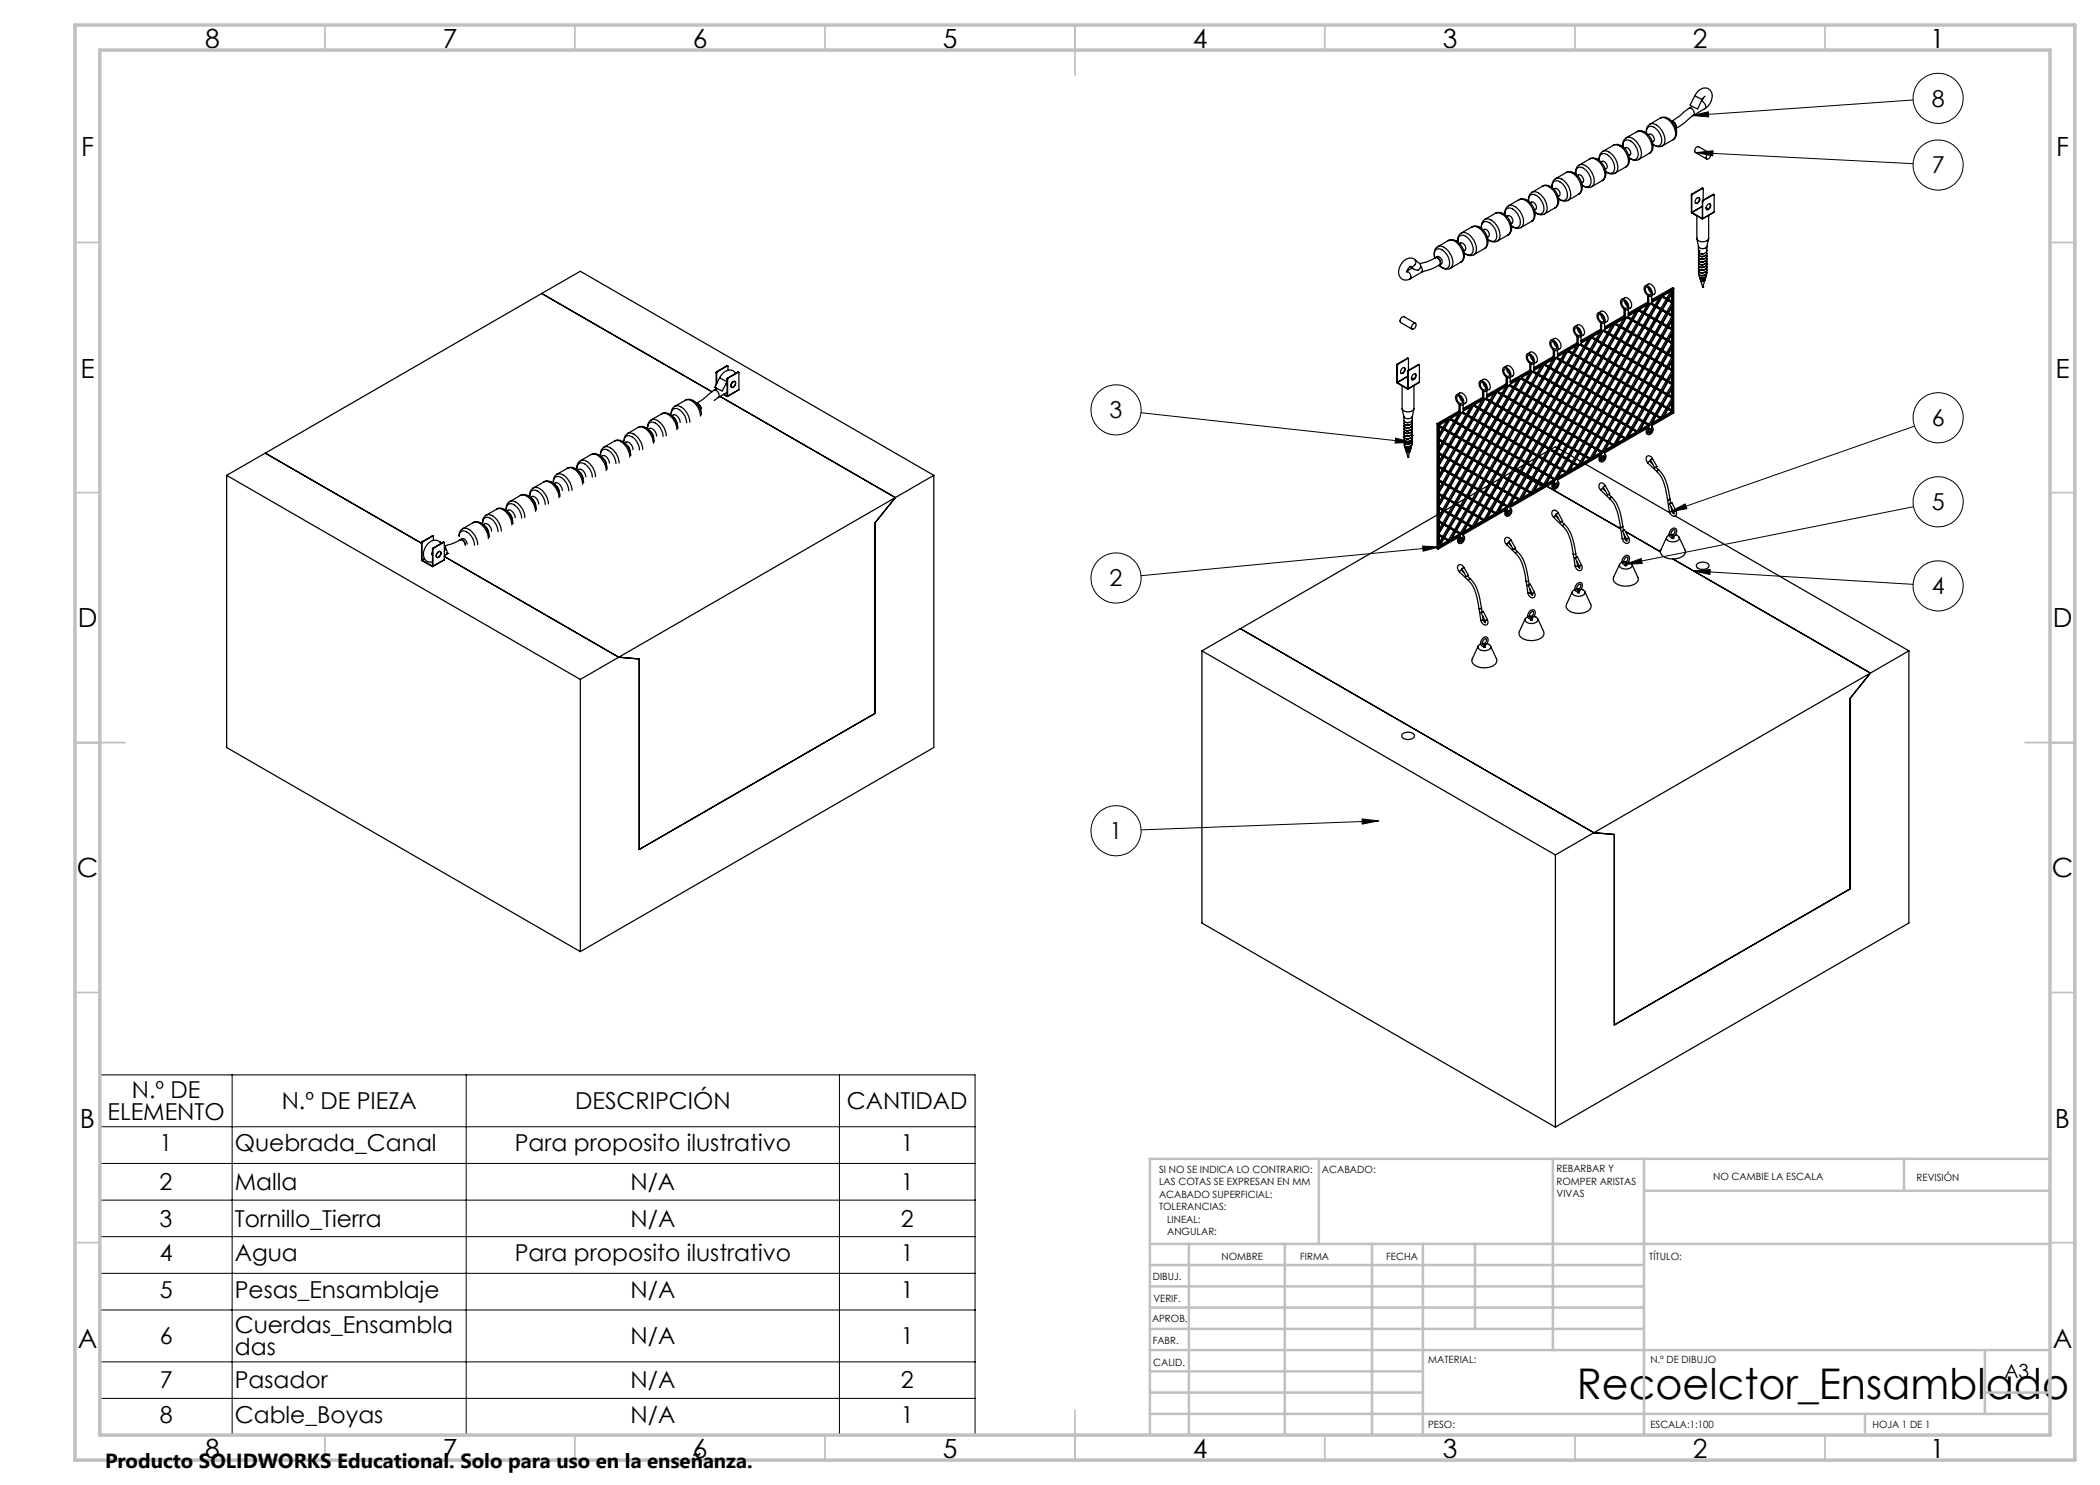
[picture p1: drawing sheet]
<svg xmlns="http://www.w3.org/2000/svg" width="420mm" height="297mm" viewBox="0 0 420 297" stroke-linecap="round" stroke-linejoin="round" font-family="sans-serif">
<defs><g id="words">
<text font-size="8.5" x="315.4" y="279.7">Recoelctor_Ensamblado</text>
<g font-size="5.3">
<text x="41" y="9.5">8</text>
<text x="88.5" y="9.5">7</text>
<text x="138.5" y="9.5">6</text>
<text x="188.5" y="9.5">5</text>
<text x="238.5" y="9.5">4</text>
<text x="288.5" y="9.5">3</text>
<text x="338.5" y="9.5">2</text>
<text x="386" y="9.5">1</text>
<text x="16.2" y="31.2">F</text>
<text x="411.2" y="31.2">F</text>
<text x="16.1" y="75.5">E</text>
<text x="411.1" y="75.5">E</text>
<text x="15.5" y="125.4">D</text>
<text x="410.5" y="125.4">D</text>
<text x="15.4" y="175.4">C</text>
<text x="410.4" y="175.4">C</text>
<text x="16" y="225.5">B</text>
<text x="411" y="225.5">B</text>
<text x="15.5" y="269.7">A</text>
<text x="410.5" y="269.7">A</text>
<text x="41" y="291.5">8</text>
<text x="88.5" y="291.5">7</text>
<text x="138.5" y="291.5">6</text>
<text x="188.5" y="291.5">5</text>
<text x="238.5" y="291.5">4</text>
<text x="288.5" y="291.5">3</text>
<text x="338.5" y="291.5">2</text>
<text x="386" y="291.5">1</text>
</g>
<g font-size="4.7">
<text x="386.3" y="21.3">8</text>
<text x="386.3" y="34.7">7</text>
<text x="221.9" y="83.6">3</text>
<text x="386.3" y="85.2">6</text>
<text x="386.3" y="102">5</text>
<text x="221.9" y="117.3">2</text>
<text x="386.3" y="118.8">4</text>
<text x="221.9" y="167.8">1</text>
<text x="26.4" y="219.6">N.º DE</text>
<text x="56.3" y="221.8">N.º DE PIEZA</text>
<text x="115" y="221.8">DESCRIPCIÓN</text>
<text x="169.4" y="221.8">CANTIDAD</text>
<text x="21.5" y="224.1">ELEMENTO</text>
<text x="31.9" y="230.2">1</text>
<text x="46.9" y="230.2">Quebrada_Canal</text>
<text x="103" y="230.2">Para proposito ilustrativo</text>
<text x="180.2" y="230.2">1</text>
<text x="31.9" y="238">2</text>
<text x="46.9" y="238">Malla</text>
<text x="126.1" y="238">N/A</text>
<text x="180.2" y="238">1</text>
<text x="31.9" y="245.3">3</text>
<text x="46.9" y="245.3">Tornillo_Tierra</text>
<text x="126.1" y="245.3">N/A</text>
<text x="180.2" y="245.3">2</text>
<text x="31.9" y="252.2">4</text>
<text x="47" y="252.2">Agua</text>
<text x="103" y="252.2">Para proposito ilustrativo</text>
<text x="180.2" y="252.2">1</text>
<text x="31.9" y="259.6">5</text>
<text x="47" y="259.6">Pesas_Ensamblaje</text>
<text x="126.1" y="259.6">N/A</text>
<text x="180.2" y="259.6">1</text>
<text x="31.9" y="268.8">6</text>
<text x="47" y="266.6">Cuerdas_Ensambla</text>
<text x="126.1" y="268.8">N/A</text>
<text x="180.2" y="268.8">1</text>
<text x="47" y="271.1">das</text>
<text x="31.9" y="277.7">7</text>
<text x="47" y="277.7">Pasador</text>
<text x="126.1" y="277.7">N/A</text>
<text x="180.2" y="277.7">2</text>
<text x="31.9" y="284.6">8</text>
<text x="47" y="284.6">Cable_Boyas</text>
<text x="126.1" y="284.6">N/A</text>
<text x="180.2" y="284.6">1</text>
</g>
<text font-size="4.1" x="21" y="293.7">Producto SOLIDWORKS Educational. Solo para uso en la enseñanza.</text>
<text font-size="3.9" x="400.9" y="275.5">A3</text>
<g font-size="2">
<text x="231.8" y="234.6">SI NO SE INDICA LO CONTRARIO:</text>
<text x="231.8" y="237.1">LAS COTAS SE EXPRESAN EN MM</text>
<text x="231.8" y="239.6">ACABADO SUPERFICIAL:</text>
<text x="264.4" y="234.6">ACABADO:</text>
<text x="311.3" y="234.5">REBARBAR Y</text>
<text x="311.3" y="237">ROMPER ARISTAS</text>
<text x="311.3" y="239.5">VIVAS</text>
<text x="342.6" y="236">NO CAMBIE LA ESCALA</text>
<text x="383.3" y="236.2">REVISIÓN</text>
<text x="231.8" y="242.1">TOLERANCIAS:</text>
<text x="233.4" y="244.6">LINEAL:</text>
<text x="233.4" y="247.1">ANGULAR:</text>
<text x="244.3" y="252">NOMBRE</text>
<text x="260" y="251.9">FIRMA</text>
<text x="277.2" y="251.9">FECHA</text>
<text x="329.9" y="251.9">TÍTULO:</text>
<text x="230.6" y="256.1">DIBUJ.</text>
<text x="230.7" y="260.3">VERIF.</text>
<text x="230.4" y="264.4">APROB.</text>
<text x="230.5" y="268.8">FABR.</text>
<text x="230.7" y="273.1">CALID.</text>
<text x="285.6" y="272.5">MATERIAL:</text>
<text x="330.1" y="272.5">N.º DE DIBUJO</text>
<text x="285.6" y="285.5">PESO:</text>
<text x="330.1" y="285.6">ESCALA:1:100</text>
<text x="374.5" y="285.6">HOJA 1 DE 1</text>
</g>
</g></defs>
<g fill="none" stroke="#000" stroke-width=".25">
<path d="M339 19.1a1.95 1.95 0 0 1 3-1.1 2.66 2.66 0 0 1-1 3.7M339 19.1l-1 1.9 .9 .6 .6 .2 1-1.9M339 19.1l1.5 .8M340.7 19.5l-.4 .6M341 19.3l-.5 .6M303.8 39.9a2.4 2.4 0 0 1 3 1.9 1.95 1.95 0 0 1-.5 2.5M303.8 39.9a2.3 2.3 0 0 1 2.6 1.6 2.13 2.13 0 0 1-.1 2.8M303.8 39.9l-2.1 1.3M306.4 38.4a1.69 1.69 0 0 0-.7 1.8M306.4 38.4a2.09 2.09 0 0 1 2.4 1.3 2.4 2.4 0 0 1 .1 3.1M308.5 37.2a2.35 2.35 0 0 1 3 1.7 2.01 2.01 0 0 1-.5 2.7M308.5 37.2a2.38 2.38 0 0 1 2.7 1.7 2.22 2.22 0 0 1-.2 2.7"/>
<path d="M308.5 37.2l-2.1 1.2M310.8 37.8l.2-.1a.97 .97 0 0 1 .8 1.5l-.2 .1M311.1 35.7a1.76 1.76 0 0 0-.7 1.8 1.01 1.01 0 0 1 .5-1.2 1.01 1.01 0 0 1 1.3 .2 2.83 2.83 0 0 1 1.1 3.3 1.07 1.07 0 0 1-1.6-.1M311.1 35.7a2.03 2.03 0 0 1 2.4 1.3 2.61 2.61 0 0 1 .2 3l-.1 .1M311.7 39.8a1.74 1.74 0 0 0 1.9 .3M313.3 34.5a2.34 2.34 0 0 1 2.8 1.6 2.09 2.09 0 0 1-.4 2.7M313.3 34.5a2.28 2.28 0 0 1 2.5 1.6 2.14 2.14 0 0 1-.1 2.7M313.3 34.5l-2.2 1.2M315.5 35.1l.2-.1a.97 .97 0 0 1 .8 1.4l-.2 .2M315.7 38.8l-2.1 1.3M315.8 33a1.69 1.69 0 0 0-.7 1.8 1.06 1.06 0 0 1 .5-1.3 1.06 1.06 0 0 1 1.4 .4 2.74 2.74 0 0 1 1 3.2 1.03 1.03 0 0 1-1.6-.1M315.8 33a1.92 1.92 0 0 1 2.3 1.1 2.51 2.51 0 0 1 .3 3.2h-.1"/>
<path d="M316.4 37a1.65 1.65 0 0 0 1.9 .3M318 31.8a2.28 2.28 0 0 1 2.9 1.5 2.09 2.09 0 0 1-.4 2.8M318 31.8a2.17 2.17 0 0 1 2.4 1.4 2.2 2.2 0 0 1 .1 2.9M318 31.8l-2.2 1.2M320.2 32.4l.2-.1a.95 .95 0 0 1 .9 1.4l-.3 .2M320.5 36.1l-2.2 1.2M320.5 30.3a1.68 1.68 0 0 0-.6 1.8 1.06 1.06 0 0 1 .5-1.3 1.06 1.06 0 0 1 1.3 .3 2.55 2.55 0 0 1 .8 3.4l-.5 .2-.9-.4a1.59 1.59 0 0 0 1.9 .3M320.5 30.3a2.03 2.03 0 0 1 2.4 1.2 2.28 2.28 0 0 1 .1 3.1M322.7 29.1a2.23 2.23 0 0 1 2.8 1.5 2.08 2.08 0 0 1-.3 2.8M322.7 29.1a1.92 1.92 0 0 1 2.2 1.1 2.51 2.51 0 0 1 .4 3.1l-.1 .1M322.7 29.1l-2.2 1.2M324.6 29.4a1.04 1.04 0 0 1 .5-1.3 1.04 1.04 0 0 1 1.3 .3 2.73 2.73 0 0 1 .9 3.3l-.5 .3-.9-.4a1.59 1.59 0 0 0 1.9 .3"/>
<path d="M324.9 29.7l.3-.1a.95 .95 0 0 1 .8 1.4l-.2 .1M325.2 33.4l-2.2 1.2M325.3 27.5a1.61 1.61 0 0 0-.7 1.8M325.3 27.5a2.24 2.24 0 0 1 2.5 1.6 2.08 2.08 0 0 1 0 2.8M327.4 26.3a2.33 2.33 0 0 1 2.9 1.7 2 2 0 0 1-.4 2.7M327.4 26.3a2.03 2.03 0 0 1 2.4 1.3 2.35 2.35 0 0 1 .1 3.1M327.4 26.3l-2.1 1.2M329.6 26.9l.2-.1a.95 .95 0 0 1 .9 1.5l-.2 .1M329.9 30.7l-2.1 1.2M330 24.8a1.69 1.69 0 0 0-.7 1.8 1.05 1.05 0 0 1 .5-1.3 1.05 1.05 0 0 1 1.4 .4 2.74 2.74 0 0 1 .9 3.3 1.12 1.12 0 0 1-1.5-.1 1.74 1.74 0 0 0 1.9 .3M330 24.8a2.28 2.28 0 0 1 2.5 1.6 2.19 2.19 0 0 1 0 2.8M332.1 23.6a2.34 2.34 0 0 1 2.9 1.7 1.95 1.95 0 0 1-.4 2.6"/>
<path d="M332.1 23.6a2.28 2.28 0 0 1 2.5 1.5 2.08 2.08 0 0 1 0 2.8M332.1 23.6l-2.1 1.2M334.4 24.3a1.13 1.13 0 0 1 .8 1.3M334.6 27.9l-2.1 1.3M337.9 21.6l-2.1 1.7-1.4 .9M337.9 21.6a.97 .97 0 0 1 .8 1.5M338.3 39v3.5l2.2 1.3v-.1M338.3 39h.1M338.3 39v3.5M338.4 38.8l-.1 .2M338.4 38.8l.1 .1M338.5 21.3l-.6 .3"/>
<path d="M338.5 38.9l-.2 .1M338.7 23.1l-2 1.6-1.5 1M339.2 39.8a.39 .39 0 0 1 .4-.3 .39 .39 0 0 1 .4 .4 .65 .65 0 0 1-.9 .7zM339.8 39.5a.82 .82 0 0 1-.7 1.1M340.3 20.2a1 1 0 0 1 .7 1.5M340.4 37.6l.2 .1M340.4 37.6l.1 .1M340.4 37.6l-2 1.2M340.5 37.7h.1v2.3M340.5 37.7l-2 1.2M341 21.7l-2.3 1.4M341.5 30.9a.4 .4 0 0 1 .6-.2 .4 .4 0 0 1 0 .6 .45 .45 0 0 1-.4 .5 .45 .45 0 0 1-.5-.2z"/>
<path d="M342 30.7l-2.3-1.4a.75 .75 0 0 0-.7 1.1l2.3 1.4M342.6 38.9h.2M342.6 38.9h.1M342.6 38.9l-2 1.2M342.7 38.9l.1 .1v3.4M342.7 38.9l-2.1 1.2M108.3 58.7l34.1 19.6M108.3 58.7l-55.2 31.9M108.3 58.7l7.8-4.4 70.7 40.8M281.4 54.3a.99 .99 0 0 1 .6 1.5M282.1 53.3l-.5 .4-.2 .8M282.4 53.6l-1 .6"/>
<path d="M283 51.9a2.03 2.03 0 0 0-3 1.3 1.77 1.77 0 0 0 .9 2.8h.6l.5-.2M283 51.9l.9 .8a.83 .83 0 0 1-.1 1.1 .83 .83 0 0 1-1.1 0l-.7-.5a.87 .87 0 0 0 1-.4 .87 .87 0 0 0 0-1zM284.1 53.3a.94 .94 0 0 1 .2 1.2M284.3 54.5l-2.3 1.3M287 51.6a1.18 1.18 0 0 1 .7-1.8 2.74 2.74 0 0 1 1.9 3.7 1.41 1.41 0 0 1-1.8-.5 1.82 1.82 0 0 0 2.3 .7M287.1 51.5a.98 .98 0 0 1 .8 1.5M287.1 51.5l-1.5 .8-1.6 .5M287.1 51.5a.96 .96 0 0 1 .8 1.5M287.1 51.5l.3-.2a.95 .95 0 0 1 .9 1.5l-.4 .2M287.5 49.4a1.78 1.78 0 0 0-.5 2.2M287.5 49.4a1.98 1.98 0 0 1 2.4 1.2 2.55 2.55 0 0 1 .3 3l-.1 .1M287.9 53l-1.7 .8-1.9 .7"/>
<path d="M289.7 48.1a2.33 2.33 0 0 1 2.9 1.7 2 2 0 0 1-.4 2.6M289.7 48.1a2.03 2.03 0 0 1 2.4 1.3 2.35 2.35 0 0 1 .1 3M289.7 48.1l-2.2 1.3M291.6 48.4a1.01 1.01 0 0 1 .4-1.2 1.01 1.01 0 0 1 1.3 .2 2.98 2.98 0 0 1 1.2 3.2 .99 .99 0 0 1-1.6 0 1.59 1.59 0 0 0 1.9 .3M291.9 48.7l.2-.1a.95 .95 0 0 1 .9 1.5l-.2 .1M292.2 52.4l-2.1 1.3M292.3 46.6a1.69 1.69 0 0 0-.7 1.8M292.3 46.6a2.28 2.28 0 0 1 2.5 1.6 2.19 2.19 0 0 1 0 2.7M294.4 45.4a2.28 2.28 0 0 1 2.9 1.7 1.95 1.95 0 0 1-.4 2.6M294.4 45.4a2.2 2.2 0 0 1 2.5 1.5 2.08 2.08 0 0 1 0 2.8M294.4 45.4l-2.1 1.2M296.7 46l.2-.1a.98 .98 0 0 1 .8 1.4l-.2 .1"/>
<path d="M296.9 49.7l-2.1 1.2M297 43.9a1.76 1.76 0 0 0-.7 1.8 1.05 1.05 0 0 1 .5-1.3 1.05 1.05 0 0 1 1.4 .4 2.88 2.88 0 0 1 .9 3.2 1.16 1.16 0 0 1-1.5-.1 1.74 1.74 0 0 0 1.9 .3M297 43.9a2.3 2.3 0 0 1 2.5 1.5 2.13 2.13 0 0 1 0 2.8M299.1 42.6a2.44 2.44 0 0 1 3 1.9 1.92 1.92 0 0 1-.5 2.5M299.1 42.6a2.28 2.28 0 0 1 2.6 1.6 2.19 2.19 0 0 1-.1 2.8M299.1 42.6l-2.1 1.3M301 43a1.02 1.02 0 0 1 .4-1.3 1.02 1.02 0 0 1 1.4 .2 2.75 2.75 0 0 1 1 3.4 1.07 1.07 0 0 1-1.5-.1 1.74 1.74 0 0 0 1.9 .3M301.3 43.3l.3-.1a.95 .95 0 0 1 .8 1.4l-.2 .1M301.6 47l-2.1 1.2M301.7 41.2a1.61 1.61 0 0 0-.7 1.8M301.7 41.2a2.38 2.38 0 0 1 2.6 1.7 2.22 2.22 0 0 1-.1 2.6M305.8 40.2a1.01 1.01 0 0 1 .4-1.2 1.01 1.01 0 0 1 1.3 .2 2.65 2.65 0 0 1 1 3.4l-.7 .2-.8-.3a1.76 1.76 0 0 0 1.9 .3"/>
<path d="M306.1 40.6l.2-.2a.97 .97 0 0 1 .8 1.5l-.2 .1M306.3 44.3l-2.1 1.2M311 41.6l-2.1 1.2M324.3 59.9l.6-.4a1.39 1.39 0 0 1 1.2 2.1l-.6 .3M329.1 57.2l.5-.4a1.37 1.37 0 0 1 1.2 2l-.6 .4M329.2 57.5a.92 .92 0 0 1 .9 .5 .92 .92 0 0 1-.1 .9 1.01 1.01 0 0 1-.8-1.4zM329.6 57.5l.2 .6 .4 .4M331.8 59.7l-.8 1.3M332.4 59.4l-1 1.8 1 .6 1.1-1.8M332.4 59.4l1.1 .6M332.4 59.4l.8 .5M332.6 59.2l1.9-1.1-.9 1.7z"/>
<path d="M333.2 59.9l.3 .1M333.2 59.9l-1 1.8M334.1 58.3l-.8 1.4M334.3 58.8v1.4M334.5 58.1v.1M334.5 58.4v1.9l-.8-.4zM334.8 57.7v24.9l-4.5 2.6v.2M334.8 57.7l-4.5 2.5v-1.1M334.8 57.7l-.3-.2-4.2 2.4M338.3 42.5h.1M338.4 42.5l2 1.2M339.4 47.8l.3 1.5"/>
<path d="M339.7 50.9h.1M339.7 49.3a1.01 1.01 0 0 0 1.7 0M339.7 49.3v.6l.2 .2v.6a.27 .27 0 0 1-.2-.3 .27 .27 0 0 1 .2-.3M339.7 53.1h.1M339.7 54.2h.1M339.7 54.8l.1 .2M339.9 55.3v.2M339.9 54.5l-.2 .3M340.1 56.2l.4 1.2M340.2 55.6h.1M340.2 51.3h.5M340.2 52.4h.5"/>
<path d="M340.2 52.9h.5M340.2 54h.5M340.2 55.1h.5M340.4 43.7h.1M340.5 40.3h.1M340.5 40.3v3.4M340.5 41.2l-2.2 1.3M340.5 41.3l-2.1 1.2M340.5 57.4h.1M340.6 40.1l-.1 .2M340.6 40.1h.1M340.7 50.7l-.5 .1"/>
<path d="M340.7 51.8l-.5 .1M340.7 53.4l-.5 .1M340.7 54.5l-.5 .1M340.8 55.6l-.3 .1-.3-.1M340.9 56l-.4 .3-.3-.2M341 55.9a.49 .49 0 0 1-.3 .4 .49 .49 0 0 1-.6-.1h.1M341 56l-.5 1.4M341.1 55.3a.62 .62 0 0 1-.4 .6 .62 .62 0 0 1-.7-.2l.1-.1M341.1 55.5v.3a.66 .66 0 0 1-1 .2l-.1-.3M341.2 41.5l.5 .3M341.3 54.8a.83 .83 0 0 1-.6 .7 .83 .83 0 0 1-.8-.2l.1-.2M341.3 55.1a.85 .85 0 0 1-1.4 .3"/>
<path d="M341.3 50.4a.84 .84 0 0 1-.4 .9 .84 .84 0 0 1-1-.1 .27 .27 0 0 1-.2-.3 .27 .27 0 0 1 .2-.2M341.3 50.9a.73 .73 0 0 1-.2 .8 .73 .73 0 0 1-.7 .1 .43 .43 0 0 1-.5 0 .43 .43 0 0 1-.1-.5l.1-.1M341.3 51.5a.74 .74 0 0 1-.2 .7 .74 .74 0 0 1-.7 .2 .39 .39 0 0 1-.6-.1 .39 .39 0 0 1 .1-.6M341.3 52a.73 .73 0 0 1-.2 .8 .73 .73 0 0 1-.7 .1 .43 .43 0 0 1-.5 0 .43 .43 0 0 1-.1-.5l.1-.1M341.3 52.6a.74 .74 0 0 1-.2 .7 .74 .74 0 0 1-.7 .2 .44 .44 0 0 1-.5-.1 .44 .44 0 0 1-.1-.5l.1-.1M341.3 53.1a.73 .73 0 0 1-.2 .8 .73 .73 0 0 1-.7 .1 .44 .44 0 0 1-.5-.1 .44 .44 0 0 1-.1-.4l.1-.1M341.3 53.7a.71 .71 0 0 1-.2 .7 .71 .71 0 0 1-.7 .1 .43 .43 0 0 1-.5 0 .43 .43 0 0 1-.1-.5l.1-.1M341.3 54.2a.84 .84 0 0 1-.4 .9 .84 .84 0 0 1-1-.1l-.2-.2M341.4 52.8h.1M341.4 49.3v.8a.97 .97 0 0 1-1.7 .3M341.4 50.7a.97 .97 0 0 1-1.7 .2M341.4 51.2a.97 .97 0 0 1-1.7 .3"/>
<path d="M341.4 51.7a.97 .97 0 0 1-1.7 .3M341.4 52.3a.97 .97 0 0 1-1.7 .3M341.4 52.8a1 1 0 0 1-1.7 .3M341.4 53.4a.96 .96 0 0 1-1.7 .3M341.4 53.9a.99 .99 0 0 1-1.7 .3M341.4 54.5a1.05 1.05 0 0 1-1.6 .5M341.4 51.2h.1M341.4 52.3h.1M341.6 40.9a.38 .38 0 0 1 .5 0 .38 .38 0 0 1 0 .5 .45 .45 0 0 1-.4 .5 .45 .45 0 0 1-.5-.2zM341.7 47.8l-.3 1.5M341.7 43.1v4.6a1.34 1.34 0 0 1-2.3 0v-4.5M341.9 40.8a.82 .82 0 0 1-.6 1.1"/>
<path d="M342.8 42.4l-2.3 1.4M342.8 42.4l-2.3 1.3M142.8 78.1l-2.4 1.9-1.1 .7M142.8 78.1a.97 .97 0 0 1 .9 1.4M143.2 74.5v2.4M143.2 77.6v.2M143.2 74.5l.1 .1M143.3 74.6v2.2M143.3 77.6v.1M143.4 74.3l-.2 .2M143.4 74.3v.1M143.4 77.7l-.6 .4"/>
<path d="M143.4 74.4l-.1 .2M143.7 79.5l-.9 .6M143.9 75.5l-.9 1.9 .5 .3 1 .5 .9-1.9M143.9 75.5l1.5 .8M144 79.3l35.1 20.2M144.7 78.9l.7 .4 .1-.1M144.8 78.8l.6 .4M145.2 76.8l.2 .1M145.4 79.2h.1M145.4 73.1l.2 .1M145.4 73.1l.1 .1M145.4 73.1l-2 1.2"/>
<path d="M145.4 78.5l-1.7 1M145.4 75.8h.1M145.4 75.8v3.4M145.5 73.2h.1v.9M145.5 73.2l-2.1 1.2M145.5 75.8v3.4M145.6 75.6l-.2 .2M145.6 75.6h.1M145.6 75.6l-.1 .2M146.5 76.5a.36 .36 0 0 1 .5-.2 .36 .36 0 0 1 .1 .6 .52 .52 0 0 1-.3 .5 .52 .52 0 0 1-.6-.1v-.5zM147.1 74.6a1.77 1.77 0 0 0-3 .6l-.2 .3M147.6 74.4h.1"/>
<path d="M147.6 74.4l.1 .1M147.6 74.4l-2 1.2M147.7 74.5h.1v3.4M147.7 74.5l-2.1 1.1M147.8 77.9l-2.3 1.4M147.8 77.9l-2.3 1.3M279.3 73l.1 3.5 2.1 1.3 .1-.1M279.3 73l.1 .1M279.5 76.5h.1M279.4 73.1v3.4M279.5 72.8l-.2 .2M279.5 76.5l2 1.2"/>
<path d="M279.5 72.8v.1M279.5 72.9l-.1 .2M280.5 73.6a.42 .42 0 0 1 .6 .2 .42 .42 0 0 1-.3 .6 .41 .41 0 0 1-.6 .3 .41 .41 0 0 1 0-.7zM280.8 73.5a.83 .83 0 0 1-.6 1.2M281.5 71.6l.2 .1M281.5 71.6l.1 .1M281.5 71.6l-2 1.2M281.5 77.7h.1M281.5 74.3h.1M281.5 74.3v3.4M281.5 75.2l-2.1 1.3M281.5 75.3l-2 1.2"/>
<path d="M281.6 71.7h.1v2.3M281.6 71.7l-2.1 1.2M281.6 74.3v3.4M281.7 74.1l-.2 .2M281.7 74.1v.1M281.7 74.2l-.1 .1M282.3 75.5l.5 .3M282.5 75a.39 .39 0 0 1 .6-.2 .39 .39 0 0 1 .1 .6 .52 .52 0 0 1-.3 .5 .52 .52 0 0 1-.6-.1v-.3zM282.6 64.8a.36 .36 0 0 1 .5-.1 .36 .36 0 0 1 .1 .5 .54 .54 0 0 1-.3 .5 .54 .54 0 0 1-.6 0v-.3zM282.8 77.1v4.6a1.38 1.38 0 0 1-2.4 0v-4.5M283 74.8a.81 .81 0 0 1-.6 1.1M283.1 64.7l-2.3-1.3a.76 .76 0 0 0-.7 1.1l2.3 1.3"/>
<path d="M283.7 72.9l.1 .1M283.7 72.9l-2 1.2M283.8 73h.1v3.4M283.8 73l-2.1 1.2M283.9 76.4l-2.3 1.4M283.9 76.4l-2.3 1.3M291.4 78.9l.5-.3a1.36 1.36 0 0 1 1.2 2l-.6 .4M291.5 79.2a.92 .92 0 0 1 .9 .5 .92 .92 0 0 1-.1 1 1.01 1.01 0 0 1-.8-1.5zM291.9 79.3l.2 .6 .4 .4M296.1 76.2l.6-.3a1.34 1.34 0 0 1 1.1 2l-.6 .3M296.1 76.6a.89 .89 0 0 1 .9 .4 .89 .89 0 0 1 0 1 1.04 1.04 0 0 1-.9-1.4zM296.5 79.5v-1.4a1.25 1.25 0 0 1-.4-1.9 1.35 1.35 0 0 1 1.1 2h-.4v1.4"/>
<path d="M296.5 79.5l-3.9 2.2M296.5 79.5l.3 .1M296.7 76.5l.1 .5 .4 .6M296.8 79.6l-4.2 2.4v-1.1M297 79.8l-1 1.8 1 .6 1.1-1.8M297 79.8l1.1 .6M297 79.8l.9 .5M297.2 79.6l2.1-1.1-1.1 1.7zM298.8 78.7l-.8 1.4M299.4 78.4l-1.1 1.9 1.1 .6 1.1-1.8M299.4 78.4l.8 .5M299.4 78.4l1.1 .7"/>
<path d="M299.6 78.2l2-1.1-1 1.7zM300.2 78.9l.3 .2M300.2 78.9l-1 1.8M300.6 79.1l1.1 .6-1.1 1.9-1.1-.6zM300.8 73.5l.6-.3a1.35 1.35 0 0 1 1.1 2l-.6 .3M300.8 73.9a.9 .9 0 0 1 1.1 1.2 .6 .6 0 0 1-.6 .1 .6 .6 0 0 1-.4-.6zM301.1 77.4l-.7 1.3M301.2 76.8v-1.4a1.25 1.25 0 0 1-.4-1.9 1.38 1.38 0 0 1 1.2 2h-.5v1.4M301.2 76.8l-3.8 2.2M301.2 76.8l.3 .1M301.3 73.8l.2 .6 .4 .5M301.5 76.9l-4.1 2.4v-1.1"/>
<path d="M301.7 79.7l-.3-.1-1 1.8M301.8 77.1l1 .6-1 1.8-1.1-.6zM301.8 79.8l1 .6-1 1.8-1.1-.6zM301.9 76.9l2.1-1.2-1.1 1.8zM302.8 77.7l-.2-.2-1.1 1.9M302.9 77.7l-1 1.9 1 .6 1.1-1.9M302.9 77.7l1.1 .6M302.9 77.7l.9 .5M303.5 76l-.8 1.3M303.8 78.2l.2 .1M303.8 78.2l-1.1 1.9M304.1 75.7l-1 1.8 1 .7 1.1-1.9"/>
<path d="M304.1 78.4l-1 1.9 1 .6 1.1-1.8M304.1 78.4l1.1 .7M304.1 75.7l1.1 .6M304.1 75.7l.8 .5M304.1 78.4l.8 .5M304.3 75.5l2-1.1-1 1.7zM304.9 78.9l.3 .2M304.9 76.2l.3 .1M304.9 76.2l-1 1.8M304.9 78.9l-1 1.8M305.3 76.4l-1.1 1.8 1.1 .6 1.1-1.8M305.3 79.1l-1.1 1.9 1.1 .6 1.1-1.9"/>
<path d="M305.3 79.1l1.1 .6M305.3 76.4l1.1 .6M305.3 76.4l.8 .5M305.3 79.1l.8 .5M305.5 70.8l.6-.4a1.32 1.32 0 0 1 1.1 2.1l-.5 .3M305.6 71.1a.88 .88 0 0 1 .9 .5 .88 .88 0 0 1-.1 .9 .99 .99 0 0 1-.8-1.4zM305.9 74.6l-.8 1.4M306 74v-1.3a1.35 1.35 0 0 1-.5-1.9 1.36 1.36 0 0 1 1.1 2h-.4v1.4M306 74l.2 .2M306 74l-4 2.3M306.1 71.1l.1 .6 .5 .4M306.1 76.9l.3 .1"/>
<path d="M306.1 76.9l-1 1.8M306.1 79.6l.3 .1M306.1 79.6l-1 1.8M306.2 74.2l-4.2 2.3v-1M306.5 77.1l1.1 .6-1.1 1.8-1.1-.6zM306.5 74.4l1.1 .6-1.1 1.8-1.1-.6zM306.5 79.8l1.1 .6-1.1 1.8-1.1-.6zM306.6 74.2l2.1-1.2-1 1.8zM307.6 77.7l-.3-.2-1.1 1.9M307.6 75l-.3-.2-1.1 1.9M307.7 77.7l-1.1 1.9 1.1 .6 1-1.9M307.7 75l1 .6-1 1.9-1.1-.6z"/>
<path d="M307.7 77.7l1 .6M307.7 77.7l.8 .5M308.2 73.3l-.8 1.3M308.5 78.2l.2 .1M308.5 78.2l-1.1 1.9M308.7 75.6l-.2-.1-1.1 1.8M308.9 78.4l-1.1 1.9 1.1 .6 1-1.8M308.9 75.7l-1.1 1.8 1.1 .7 1-1.9M308.9 73l-1.1 1.8 1.1 .6 1-1.8M308.9 75.7l1 .6M308.9 73l1 .6M308.9 78.4l1 .7"/>
<path d="M308.9 73l.8 .5M308.9 75.7l.8 .5M308.9 78.4l.8 .5M309 72.8l2-1.2-1 1.8zM309.7 78.9l.2 .2M309.7 76.2l.2 .1M309.7 73.5l.2 .1M309.7 73.5l-1.1 1.8M309.7 76.2l-1.1 1.8M309.7 78.9l-1.1 1.8M310 79.1l1.1 .6-1.1 1.9-1-.6zM310 73.7l-1 1.8 1 .6 1.1-1.8"/>
<path d="M310 76.4l-1 1.8 1 .6 1.1-1.8M310 76.4l1.1 .6M310 73.7l1.1 .6M310 73.7l.8 .5M310 76.4l.8 .5M310.2 68l.6-.3a1.37 1.37 0 0 1 1.4 1.4l-.1 .5-.7 .5M310.3 68.4a.87 .87 0 0 1 .9 .4 .87 .87 0 0 1-.1 1 1.03 1.03 0 0 1-.8-1.4zM310.6 71.9l-.8 1.4M310.7 71.3v-1.3a1.29 1.29 0 0 1-.4-2 1.42 1.42 0 0 1 1.1 2.1h-.5v1.3M310.7 71.3l.2 .1M310.7 71.3l-3.9 2.3M310.8 68.4l.1 .5 .5 .5"/>
<path d="M310.8 76.9l.3 .1M310.8 74.2l.3 .1M310.8 74.2l-1 1.8M310.8 76.9l-1 1.8M310.9 71.4l-4.1 2.4v-1.1M311.1 79.7l-.3-.1-1 1.8M311.2 74.4l-1.1 1.8 1.1 .6 1-1.8M311.2 71.6l-1.1 1.9 1.1 .6 1-1.9M311.2 79.8l-1.1 1.8 1.1 .6 1-1.8M311.2 77.1l-1.1 1.8 1.1 .6 1-1.8M311.2 74.4l1 .6M311.2 79.8l1 .6"/>
<path d="M311.2 71.6l1 .6M311.2 77.1l1 .6M311.2 71.6l.8 .5M311.2 74.4l.8 .4M311.2 77.1l.8 .4M311.2 79.8l.8 .5M311.4 71.4l2-1.1-1 1.7zM312 72.1l.2 .1M312 72.1l-1 1.8M312 74.8l.2 .2M312 74.8l-1 1.9M312 77.5l.2 .2"/>
<path d="M312 77.5l-1 1.9M312.4 72.3l1 .6-1 1.9-1.1-.6zM312.4 77.7l-1.1 1.9 1.1 .6 1-1.9M312.4 75l1 .6-1 1.9-1.1-.6zM312.4 77.7l1 .6M312.4 77.7l.8 .5M312.9 70.6l-.8 1.3M313.2 78.2l.2 .1M313.2 78.2l-1.1 1.9M313.4 75.6l-.2-.1-1.1 1.8M313.4 72.9l-.2-.1-1.1 1.8M313.5 78.4l-1 1.9 1 .6 1.1-1.8"/>
<path d="M313.5 75.7l-1 1.8 1 .7 1.1-1.9M313.5 73l-1 1.8 1 .6 1.1-1.8M313.5 73l1.1 .6M313.5 70.3l-1 1.8 1 .6 1.1-1.8M313.5 70.3l1.1 .6M313.5 78.4l1.1 .7M313.5 75.7l1.1 .6M313.5 73l.9 .5M313.5 70.3l.9 .4M313.5 75.7l.9 .5M313.5 78.4l.9 .5M313.7 70.1l2-1.2-1 1.8z"/>
<path d="M314.4 70.7l.2 .2M314.4 70.7l-1.1 1.9M314.4 73.5l.2 .1M314.4 73.5l-1.1 1.8M314.4 76.2l.2 .1M314.4 76.2l-1.1 1.8M314.4 78.9l.2 .2M314.4 78.9l-1.1 1.8M314.7 76.4l-1 1.8 1 .6 1.1-1.8M314.7 79.1l1.1 .6-1.1 1.9-1-.6zM314.7 70.9l-1 1.9 1 .6 1.1-1.8M314.7 73.7l-1 1.8 1 .6 1.1-1.8"/>
<path d="M314.7 73.7l1.1 .6M314.7 70.9l1.1 .7M314.7 76.4l1.1 .6M314.7 70.9l.9 .5M314.7 73.7l.9 .5M314.7 76.4l.9 .5M314.9 65.3l.6-.3a1.32 1.32 0 0 1 1.2 2l-.6 .3M315.1 65.6a.97 .97 0 0 1 .8 1.5 1.01 1.01 0 0 1-.8-1.5zM315.3 69.2l-.8 1.4M315.4 68.6v-1.4a1.29 1.29 0 0 1-.4-1.9 1.46 1.46 0 0 1 1.1 2l-.5 .1v1.3M315.4 68.6l-3.9 2.2M315.4 68.6l.2 .1"/>
<path d="M315.5 65.7l.3 .7 .3 .3M315.6 76.9l.2 .1M315.6 74.2l.2 .1M315.6 71.4l.2 .2M315.6 71.4l-1.1 1.9M315.6 74.2l-1.1 1.8M315.6 76.9l-1.1 1.8M315.6 68.7l-4.1 2.4v-1.1M315.8 79.7l-.2-.1-1.1 1.8M315.9 74.4l1.1 .6-1.1 1.8-1-.6zM315.9 79.8l1.1 .6-1.1 1.8-1-.6zM315.9 77.1l1.1 .6-1.1 1.8-1-.6z"/>
<path d="M315.9 68.9l-1 1.8 1 .7 1.1-1.9M315.9 71.6l-1 1.9 1 .6 1.1-1.9M315.9 71.6l1.1 .6M315.9 68.9l1.1 .6M315.9 71.6l.8 .5M315.9 68.9l.8 .5M316.1 68.7l2-1.1-1 1.7zM316.7 72.1l.3 .1M316.7 69.4l.3 .1M316.7 69.4l-1 1.8M316.7 72.1l-1 1.8M317 77.7l-.3-.2-1 1.9"/>
<path d="M317 75l-.3-.2-1 1.9M317.1 77.7l-1.1 1.9 1.1 .6 1-1.9M317.1 75l-1.1 1.9 1.1 .6 1-1.9M317.1 77.7l1 .6M317.1 69.6l-1.1 1.8 1.1 .6 1-1.8M317.1 75l1 .6M317.1 69.6l1 .6M317.1 72.3l-1.1 1.9 1.1 .6 1-1.9M317.1 72.3l1 .6M317.1 69.6l.8 .5M317.1 72.3l.8 .5M317.1 75l.8 .5"/>
<path d="M317.1 77.7l.8 .5M317.6 67.8l-.7 1.4M317.9 70.1l.2 .1M317.9 70.1l-1 1.8M317.9 72.8l.2 .1M317.9 72.8l-1 1.8M317.9 75.5l.2 .1M317.9 75.5l-1 1.8M317.9 78.2l.2 .1M317.9 78.2l-1 1.9M318.3 70.3l1 .6-1 1.8-1.1-.6zM318.3 78.4l-1.1 1.9 1.1 .6 1-1.8"/>
<path d="M318.3 75.7l-1.1 1.8 1.1 .7 1-1.9M318.3 73l-1.1 1.8 1.1 .6 1-1.8M318.3 67.6l1 .6-1 1.8-1.1-.6zM318.3 73l1 .6M318.3 75.7l1 .6M318.3 78.4l1 .7M318.3 73l.8 .5M318.3 75.7l.8 .5M318.3 78.4l.8 .5M318.4 67.4l2.1-1.2-1.1 1.7zM319.1 73.5l.2 .1M319.1 73.5l-1.1 1.8"/>
<path d="M319.1 76.2l.2 .1M319.1 76.2l-1.1 1.8M319.1 78.9l.2 .2M319.1 78.9l-1.1 1.8M319.3 70.9l-.2-.2-1.1 1.9M319.3 68.2l-.2-.2-1.1 1.8M319.4 73.7l-1 1.8 1 .6 1.1-1.8M319.4 70.9l-1 1.9 1 .6 1.1-1.8M319.4 79.1l-1 1.9 1 .6 1.1-1.9M319.4 76.4l-1 1.8 1 .6 1.1-1.8M319.4 79.1l1.1 .6M319.4 68.2l-1 1.9 1 .6 1.1-1.9"/>
<path d="M319.4 70.9l1.1 .7M319.4 68.2l1.1 .6M319.4 76.4l1.1 .6M319.4 73.7l1.1 .6M319.4 68.2l.9 .5M319.4 70.9l.9 .5M319.4 73.7l.9 .5M319.4 76.4l.9 .5M319.4 79.1l.9 .5M319.6 62.6l.6-.3a1.36 1.36 0 0 1 1.2 2l-.6 .3M319.8 62.9a.92 .92 0 0 1 .9 .5 .92 .92 0 0 1-.1 1 1.01 1.01 0 0 1-.8-1.5zM320 66.5l-.8 1.3"/>
<path d="M320.1 65.9v-1.4a1.35 1.35 0 0 1-.4-1.9 1.36 1.36 0 0 1 1.1 2.1l-.5-.1v1.4M320.1 65.9l.2 .1M320.1 65.9l-3.9 2.2M320.2 62.9l.2 .7 .4 .4M320.3 68.7l.2 .1M320.3 68.7l-1.1 1.9M320.3 71.4l.2 .2M320.3 71.4l-1.1 1.9M320.3 74.2l.2 .1M320.3 74.2l-1.1 1.8M320.3 76.9l.2 .1M320.3 76.9l-1.1 1.8"/>
<path d="M320.3 79.6l.2 .1M320.3 79.6l-1.1 1.8M320.3 66l-4.1 2.4v-1.1M320.6 66.2l-1 1.8 1 .6 1.1-1.8M320.6 74.4l1.1 .6-1.1 1.8-1-.6zM320.6 71.6l-1 1.9 1 .6 1.1-1.9M320.6 68.9l-1 1.8 1 .7 1.1-1.9M320.6 79.8l1.1 .6-1.1 1.8-1-.6zM320.6 77.1l1.1 .6-1.1 1.8-1-.6zM320.6 68.9l1.1 .6M320.6 66.2l1.1 .6M320.6 71.6l1.1 .6"/>
<path d="M320.6 66.2l.9 .5M320.6 68.9l.9 .5M320.6 71.6l.9 .5M320.8 66l2-1.2-1 1.8zM321.5 72.1l.2 .1M321.5 66.7l.2 .1M321.5 66.7l-1.1 1.8M321.5 69.4l.2 .1M321.5 69.4l-1.1 1.8M321.5 72.1l-1.1 1.8M321.7 77.7l-.2-.2-1.1 1.9M321.7 75l-.2-.2-1.1 1.9"/>
<path d="M321.8 72.3l1.1 .6-1.1 1.9-1.1-.6zM321.8 69.6l1.1 .6-1.1 1.8-1.1-.6zM321.8 66.8l-1.1 1.9 1.1 .6 1.1-1.8M321.8 77.7l-1.1 1.9 1.1 .6 1.1-1.9M321.8 75l1.1 .6-1.1 1.9-1.1-.6zM321.8 77.7l1.1 .6M321.8 66.8l1.1 .7M321.8 66.8l.8 .5M321.8 77.7l.8 .5M322.3 65.1l-.7 1.4M322.6 67.3l.3 .2M322.6 67.3l-1 1.9"/>
<path d="M322.6 78.2l.3 .1M322.6 78.2l-1 1.9M322.9 75.6l-.3-.1-1 1.8M322.9 72.9l-.3-.1-1 1.8M322.9 70.2l-.3-.1-1 1.8M323 67.6l-1.1 1.8 1.1 .6 1-1.8M323 75.7l-1.1 1.8 1.1 .7 1-1.9M323 73l-1.1 1.8 1.1 .6 1-1.8M323 78.4l-1.1 1.9 1.1 .6 1-1.8M323 70.3l-1.1 1.8 1.1 .6 1-1.8M323 73l1 .6M323 78.4l1 .7"/>
<path d="M323 67.6l1 .6M323 64.8l-1.1 1.9 1.1 .6 1-1.9M323 70.3l1 .6M323 64.8l1 .6M323 75.7l1 .6M323 73l.8 .5M323 64.8l.8 .5M323 75.7l.8 .5M323 67.6l.8 .4M323 78.4l.8 .5M323 70.3l.8 .4M323.1 64.7l2.1-1.2-1 1.7z"/>
<path d="M323.8 65.3l.2 .1M323.8 65.3l-1 1.8M323.8 68l.2 .2M323.8 68l-1 1.8M323.8 70.7l.2 .2M323.8 70.7l-1 1.9M323.8 73.5l.2 .1M323.8 73.5l-1 1.8M323.8 76.2l.2 .1M323.8 76.2l-1 1.8M323.8 78.9l.2 .2M323.8 78.9l-1 1.8"/>
<path d="M324.2 68.2l-1.1 1.9 1.1 .6 1-1.9M324.2 65.5l1 .6-1 1.8-1.1-.6zM324.2 79.1l1 .6-1 1.9-1.1-.6zM324.2 73.7l-1.1 1.8 1.1 .6 1-1.8M324.2 70.9l-1.1 1.9 1.1 .6 1-1.8M324.2 76.4l-1.1 1.8 1.1 .6 1-1.8M324.2 76.4l1 .6M324.2 68.2l1 .6M324.2 73.7l1 .6M324.2 70.9l1 .7M324.2 68.2l.8 .5M324.2 70.9l.8 .5"/>
<path d="M324.2 73.7l.8 .5M324.2 76.4l.8 .5M324.4 60.2a.89 .89 0 0 1 .9 .5 .89 .89 0 0 1 0 1 1.08 1.08 0 0 1-.9-1.5zM324.7 63.7l-.8 1.4M324.8 63.1v-1.3a1.25 1.25 0 0 1-.4-1.9 1.4 1.4 0 0 1 1.1 2h-.5v1.4M324.8 63.1l.2 .2M324.8 63.1l-3.9 2.3M324.9 60.2l.1 .5 .5 .5M325 74.2l.2 .1M325 71.4l.2 .2M325 68.7l.2 .1M325 68.7l-1.1 1.9"/>
<path d="M325 71.4l-1.1 1.9M325 74.2l-1.1 1.8M325 76.9l.2 .1M325 76.9l-1.1 1.8M325 63.3l-4.1 2.3v-1M325.2 79.7l-.2-.1-1.1 1.8M325.2 66.1l-.2-.1-1.1 1.8M325.3 79.8l-1 1.8 1 .6 1.1-1.8M325.3 79.8l1.1 .6M325.3 77.1l-1 1.8 1 .6 1.1-1.8M325.3 74.4l-1 1.8 1 .6 1.1-1.8M325.3 71.6l-1 1.9 1 .6 1.1-1.9"/>
<path d="M325.3 68.9l-1 1.8 1 .7 1.1-1.9M325.3 74.4l1.1 .6M325.3 77.1l1.1 .6M325.3 66.2l-1 1.8 1 .6 1.1-1.8M325.3 63.5l1.1 .6M325.3 63.5l-1 1.8 1 .6 1.1-1.8M325.3 66.2l1.1 .6M325.3 71.6l1.1 .6M325.3 68.9l1.1 .6M325.3 63.5l.9 .5M325.3 66.2l.9 .5M325.3 68.9l.9 .5"/>
<path d="M325.3 71.6l.9 .5M325.3 74.4l.9 .4M325.3 77.1l.9 .4M325.3 79.8l.9 .5M325.5 63.3l2-1.2-1 1.8zM326.2 64l.2 .1M326.2 64l-1.1 1.8M326.2 66.7l.2 .1M326.2 66.7l-1.1 1.8M326.2 69.4l.2 .1M326.2 69.4l-1.1 1.8M326.2 72.1l.2 .1"/>
<path d="M326.2 72.1l-1.1 1.8M326.2 74.8l.2 .2M326.2 74.8l-1.1 1.9M326.2 77.5l.2 .2M326.2 77.5l-1.1 1.9M326.5 64.1l-1 1.9 1 .6 1.1-1.8M326.5 77.7l-1 1.9 1 .6 1.1-1.9M326.5 75l1.1 .6-1.1 1.9-1-.6zM326.5 69.6l-1 1.8 1 .6 1.1-1.8M326.5 66.8l-1 1.9 1 .6 1.1-1.8M326.5 72.3l1.1 .6-1.1 1.9-1-.6zM326.5 69.6l1.1 .6"/>
<path d="M326.5 77.7l1.1 .6M326.5 66.8l1.1 .7M326.5 69.6l.8 .5M326.5 64.1l1.1 .7M326.5 64.1l.8 .5M326.5 66.8l.8 .5M326.5 77.7l.8 .5M327.1 62.4l-.8 1.3M327.3 70.1l.3 .1M327.3 64.6l.3 .2M327.3 64.6l-1 1.9M327.3 67.3l.3 .2"/>
<path d="M327.3 67.3l-1 1.9M327.3 70.1l-1 1.8M327.3 78.2l.3 .1M327.3 78.2l-1 1.9M327.6 75.6l-.3-.1-1 1.8M327.6 72.9l-.3-.1-1 1.8M327.7 78.4l-1.1 1.9 1.1 .6 1.1-1.8M327.7 78.4l1.1 .7M327.7 75.7l-1.1 1.8 1.1 .7 1.1-1.9M327.7 73l-1.1 1.8 1.1 .6 1.1-1.8M327.7 64.8l1.1 .6-1.1 1.9-1.1-.6zM327.7 70.3l1.1 .6-1.1 1.8-1.1-.6z"/>
<path d="M327.7 73l1.1 .6M327.7 67.6l1.1 .6-1.1 1.8-1.1-.6zM327.7 75.7l1.1 .6M327.7 62.1l-1.1 1.9 1.1 .6 1.1-1.9M327.7 62.1l1.1 .6M327.7 62.1l.8 .5M327.7 73l.8 .5M327.7 75.7l.8 .5M327.7 78.4l.8 .5M327.9 61.9l2-1.2-1 1.8zM328.5 62.6l.3 .1M328.5 62.6l-1.1 1.8"/>
<path d="M328.5 78.9l.3 .2M328.5 73.5l.3 .1M328.5 73.5l-1.1 1.8M328.5 76.2l.3 .1M328.5 76.2l-1.1 1.8M328.5 78.9l-1.1 1.8M328.8 70.9l-.3-.2-1.1 1.9M328.8 65.4l-.3-.1-1.1 1.8M328.8 68.2l-.3-.2-1.1 1.8M328.9 73.7l-1.1 1.8 1.1 .6 1-1.8M328.9 70.9l-1.1 1.9 1.1 .6 1-1.8M328.9 79.1l-1.1 1.9 1.1 .6 1-1.9"/>
<path d="M328.9 79.1l1 .6M328.9 76.4l-1.1 1.8 1.1 .6 1-1.8M328.9 68.2l-1.1 1.9 1.1 .6 1-1.9M328.9 65.5l-1.1 1.8 1.1 .6 1-1.8M328.9 68.2l1 .6M328.9 73.7l1 .6M328.9 70.9l1 .7M328.9 76.4l1 .6M328.9 65.5l1 .6M328.9 62.8l1 .6M328.9 62.8l-1.1 1.8 1.1 .6 1-1.8M328.9 68.2l.8 .5"/>
<path d="M328.9 70.9l.8 .5M328.9 62.8l.8 .4M328.9 73.7l.8 .5M328.9 65.5l.8 .5M328.9 76.4l.8 .5M328.9 79.1l.8 .5M329.4 61l-.8 1.4M329.5 60.4v-1.3a1.16 1.16 0 0 1-.3-2 1.45 1.45 0 0 1 1.1 2.1h-.6v1.4M329.5 60.4l-3.9 2.2M329.5 60.4l.2 .2M329.7 63.2l.2 .2M329.7 63.2l-1.1 1.9"/>
<path d="M329.7 66l.2 .1M329.7 66l-1.1 1.8M329.7 68.7l.2 .1M329.7 68.7l-1.1 1.9M329.7 71.4l.2 .2M329.7 71.4l-1.1 1.9M329.7 74.2l.2 .1M329.7 74.2l-1.1 1.8M329.7 76.9l.2 .1M329.7 76.9l-1.1 1.8M329.7 79.6l.2 .1M329.7 79.6l-1.1 1.8"/>
<path d="M329.7 60.6l-4.1 2.3v-1.1M330.1 74.4l1 .6-1 1.8-1.1-.6zM330.1 71.6l-1.1 1.9 1.1 .6 1-1.9M330.1 68.9l-1.1 1.8 1.1 .7 1-1.9M330.1 79.8l1 .6-1 1.8-1.1-.6zM330.1 77.1l1 .6-1 1.8-1.1-.6zM330.1 60.7l1 .6-1 1.9-1.1-.6zM330.1 66.2l-1.1 1.8 1.1 .6 1-1.8M330.1 63.5l-1.1 1.8 1.1 .6 1-1.8M330.1 71.6l1 .6M330.1 63.5l1 .6M330.1 68.9l1 .6"/>
<path d="M330.1 66.2l1 .6M330.1 63.5l.8 .5M330.1 66.2l.8 .5M330.1 68.9l.8 .5M330.1 71.6l.8 .5M330.2 60.6l2-1.2-1 1.7zM330.9 72.1l.2 .1M330.9 66.7l.2 .1M330.9 69.4l.2 .1M330.9 64l.2 .1M330.9 64l-1.1 1.8M330.9 66.7l-1.1 1.8"/>
<path d="M330.9 69.4l-1.1 1.8M330.9 72.1l-1.1 1.8M331.1 61.3l-.2-.1-1.1 1.8M331.1 77.7l-.2-.2-1.1 1.9M331.1 75l-.2-.2-1.1 1.9M331.2 72.3l-1 1.9 1 .6 1.1-1.9M331.2 69.6l-1 1.8 1 .6 1.1-1.8M331.2 66.8l-1 1.9 1 .6 1.1-1.8M331.2 75l-1 1.9 1 .6 1.1-1.9M331.2 77.7l1.1 .6M331.2 77.7l-1 1.9 1 .6 1.1-1.9M331.2 72.3l1.1 .6"/>
<path d="M331.2 64.1l-1 1.9 1 .6 1.1-1.8M331.2 61.4l-1 1.8 1 .7 1.1-1.8M331.2 69.6l1.1 .6M331.2 75l1.1 .6M331.2 64.1l1.1 .7M331.2 61.4l1.1 .7M331.2 66.8l1.1 .7M331.2 61.4l.9 .5M331.2 64.1l.9 .5M331.2 66.8l.9 .5M331.2 69.6l.9 .5M331.2 77.7l.9 .5"/>
<path d="M331.2 72.3l.9 .5M331.2 75l.9 .5M332.1 61.9l.2 .2M332.1 61.9l-1.1 1.8M332.1 64.6l.2 .2M332.1 64.6l-1.1 1.9M332.1 67.3l.2 .2M332.1 67.3l-1.1 1.9M332.1 70.1l.2 .1M332.1 70.1l-1.1 1.8M332.1 72.8l.2 .1M332.1 72.8l-1.1 1.8"/>
<path d="M332.1 75.5l.2 .1M332.1 75.5l-1.1 1.9M332.1 78.2l.2 .1M332.1 78.2l-1.1 1.9M332.4 70.3l1.1 .6-1.1 1.8-1-.6zM332.4 67.6l1.1 .6-1.1 1.8-1-.6zM332.4 64.8l1.1 .6-1.1 1.9-1-.6zM332.4 75.7l-1 1.8 1 .7 1.1-1.9M332.4 75.7l1.1 .6M332.4 73l-1 1.8 1 .7 1.1-1.9M332.4 62.1l-1 1.9 1 .6 1.1-1.9M332.4 73l1.1 .6"/>
<path d="M332.4 78.4l-1 1.9 1 .6 1.1-1.8M332.4 78.4l1.1 .7M332.4 62.1l1.1 .6M332.4 62.1l.8 .5M332.4 73l.8 .5M332.4 75.7l.8 .5M332.4 78.4l.8 .5M333.2 62.6l.3 .1M333.2 62.6l-1 1.8M333.2 78.9l.3 .2M333.2 76.2l.3 .1M333.2 73.5l.3 .1"/>
<path d="M333.2 73.5l-1 1.8M333.2 76.2l-1 1.8M333.2 78.9l-1 1.8M333.5 68.2l-.3-.2-1 1.8M333.5 65.4l-.3-.1-1 1.8M333.5 70.9l-.3-.2-1 1.9M333.6 68.2l-1.1 1.9 1.1 .6 .9-1.7M333.6 70.9l-1.1 1.9 1.1 .6 .9-1.6M333.6 73.7l-1.1 1.8 1.1 .6 .9-1.6M333.6 60.1l-1.1 1.8 1.1 .6 .9-1.6M333.6 65.5l-1.1 1.8 1.1 .6 .9-1.6M333.6 79.1l-1.1 1.9 1.1 .6 .9-1.7"/>
<path d="M333.6 76.4l-1.1 1.8 1.1 .6 .9-1.6M333.6 62.8l-1.1 1.8 1.1 .6 .9-1.6M333.6 60.1l.9 .5M333.6 62.8l.9 .5M333.6 65.5l.9 .5M333.6 68.2l.9 .6M333.6 70.9l.9 .6M333.6 73.7l.9 .5M333.6 76.4l.9 .5M333.6 79.1l.9 .6M333.6 60.1l.7 .4M333.6 62.8l.7 .4"/>
<path d="M333.6 65.5l.7 .4M333.6 68.2l.7 .4M333.6 70.9l.7 .5M333.6 73.7l.7 .4M333.6 76.4l.7 .4M333.6 79.1l.7 .4M334.3 65.9l.2 .1M334.3 63.2l.2 .1M334.3 60.5l.2 .1M334.3 60.5v.2M334.3 61.6v1.3M334.3 63.2v.3"/>
<path d="M334.3 64.3v1.3M334.3 65.9v.3M334.3 67v1.4M334.3 68.6v.3M334.3 69.7v1.4M334.3 71.4v.2M334.3 72.5v1.3M334.3 74.1v.3M334.3 75.2v1.3M334.3 76.8v.3M334.3 77.9v1.4M334.3 79.5v.3"/>
<path d="M334.3 60.7l.2 .2M334.3 60.7l-1 1.7M334.3 63.5l.2 .1M334.3 63.5l-1 1.6M334.3 79.5l.2 .2M334.3 66.2l.2 .1M334.3 66.2l-1 1.6M334.3 76.8l.2 .1M334.3 68.6l.2 .2M334.3 68.9l.2 .1M334.3 68.9l-1 1.7M334.3 71.4l.2 .1"/>
<path d="M334.3 71.6l.2 .2M334.3 71.6l-1 1.7M334.3 74.1l.2 .1M334.3 74.4l.2 .1M334.3 74.4l-1 1.6M334.3 77.1l.2 .1M334.3 77.1l-1 1.6M334.3 79.8l.2 .1M334.3 79.8l-1 1.6M334.5 60.6v.3M334.5 61.1v1.9l-.8-.4zM334.5 63.3v.3"/>
<path d="M334.5 63.9v1.9l-.8-.5zM334.5 66v.3M334.5 66.6v1.9l-.8-.5zM334.5 68.8v.2M334.5 69.3v1.9l-.8-.5zM334.5 71.5v.3M334.5 72v1.9l-.8-.4zM334.5 74.2v.3M334.5 74.8v1.9l-.8-.5zM334.5 76.9v.3M334.5 77.5v1.9l-.8-.5zM334.5 79.7v.2"/>
<path d="M45.3 95.1l70.8 40.8M45.3 95.1v54.4l70.8 40.8M53.1 90.6l31.2 18.1M53.1 90.6l-7.8 4.5M104.1 99.1a2.26 2.26 0 0 1 2.9 1.5l.3 1.4M104.1 99.1a2.03 2.03 0 0 1 2.4 1.2l.5 1.1 .1 .9M104.1 99.1l-2.1 1.2M105.9 99a1.32 1.32 0 0 1 .8-1.4 1.32 1.32 0 0 1 1.6 .4 3.9 3.9 0 0 1 1.4 2.8M106 99.1a.98 .98 0 0 1 .6-1 .98 .98 0 0 1 1.1 .3 3.4 3.4 0 0 1 1.3 2.5M106.1 99.5l.2-.2a1.37 1.37 0 0 1 1.4 1.5M106.3 99.7a1.83 1.83 0 0 1 .8 1.4M108.8 96.4a2.23 2.23 0 0 1 2.9 1.5l.3 1.4"/>
<path d="M108.8 96.4a1.92 1.92 0 0 1 2.3 1.1l.4 .7 .3 1.4M108.8 96.4l-2.1 1.2M110.7 96.4a.95 .95 0 0 1 .6-1.1 .95 .95 0 0 1 1.1 .4 3.1 3.1 0 0 1 1.3 2.5M110.8 96.8l.3-.2a1.42 1.42 0 0 1 1.4 1.5M111.1 97a1.83 1.83 0 0 1 .8 1.4M111.4 94.9l-.6 .6-.1 .8M111.4 94.9a2.3 2.3 0 0 1 2.5 1.5l.5 1.7M113.5 93.7a2.33 2.33 0 0 1 3 1.7l.2 1.2M113.5 93.7a2.03 2.03 0 0 1 2.4 1.2l.4 .9 .2 1M113.5 93.7l-2.1 1.2M115.4 93.7a.98 .98 0 0 1 .6-1.1 .98 .98 0 0 1 1.2 .3 3.6 3.6 0 0 1 1.3 2.5M115.5 94l.2-.1a1.37 1.37 0 0 1 1.5 1.5"/>
<path d="M115.8 94.3l.6 .7 .2 .7M116.1 92.1l-.6 .7-.1 .8M116.1 92.1a2.28 2.28 0 0 1 2.5 1.6l.4 .9 .1 .8M118.2 90.9a2.35 2.35 0 0 1 2.9 1.7l.3 1.2M118.2 90.9a2.24 2.24 0 0 1 2.6 1.6l.3 .7 .1 .9M118.2 90.9l-2.1 1.2M120.1 90.9a.98 .98 0 0 1 .6-1 .98 .98 0 0 1 1.2 .3 3.6 3.6 0 0 1 1.3 2.5M120.2 91.3l.3-.1a1.37 1.37 0 0 1 1.4 1.4M120.5 91.6a1.7 1.7 0 0 1 .8 1.4M120.8 89.4l-.5 .6-.2 .8M120.8 89.4a2.3 2.3 0 0 1 2.6 1.6l.2 .6 .2 1M122.9 88.2a2.44 2.44 0 0 1 3 1.9l.3 1"/>
<path d="M122.9 88.2a2.28 2.28 0 0 1 2.6 1.5l.4 1v.7M122.9 88.2l-2.1 1.2M124.8 88.2a1.01 1.01 0 0 1 .7-1.1 1.01 1.01 0 0 1 1.2 .5 3.1 3.1 0 0 1 1.2 2.4M124.9 88.6l.3-.2a1.41 1.41 0 0 1 1.4 1.5M125.2 88.9a1.7 1.7 0 0 1 .8 1.3M125.5 86.7l-.5 .5-.2 .9M125.5 86.7a2.17 2.17 0 0 1 2.5 1.4l.4 .9 .2 .9M127.6 85.5a2.4 2.4 0 0 1 3 1.8l.2 1.1M127.6 85.5a2.3 2.3 0 0 1 2.6 1.5l.3 .6 .2 1M127.6 85.5l-2.1 1.2M129.5 85.5a.98 .98 0 0 1 .6-1.1 .98 .98 0 0 1 1.2 .4 3.6 3.6 0 0 1 1.3 2.5M129.6 85.9l.3-.2a1.37 1.37 0 0 1 1.4 1.5"/>
<path d="M129.9 86.1a1.94 1.94 0 0 1 .8 1.4M130.2 84l-.5 .6-.2 .8M130.2 84a1.92 1.92 0 0 1 2.3 1.1l.6 1 .1 1.1M132.4 82.8a2.41 2.41 0 0 1 3 1.8l.2 1.1M132.4 82.8a2.38 2.38 0 0 1 2.6 1.7l.4 1.4M132.4 82.8l-2.2 1.2M134.3 82.8a.98 .98 0 0 1 .6-1.1 .98 .98 0 0 1 1.1 .4 3.4 3.4 0 0 1 1.3 2.5M134.4 83.1l.2-.1a1.37 1.37 0 0 1 1.4 1.5M134.6 83.4a1.83 1.83 0 0 1 .8 1.4M134.9 81.3l-.5 .5-.2 .9M134.9 81.3a2.03 2.03 0 0 1 2.4 1.2l.5 1.1 .2 .9M137.1 80a2.26 2.26 0 0 1 2.8 1.6l.4 1.3"/>
<path d="M137.1 80a2.17 2.17 0 0 1 2.5 1.4l.3 .8 .2 1M137.1 80l-2.2 1.3M139.3 80.7a1.06 1.06 0 0 1 .9 1.1 1.05 1.05 0 0 0-.9-1.1zM179.1 99.5l-4.1 5.1v38.1l-47.2 27.2v-38.1l-4-.4M179.1 99.5l-55.3 31.9M186.8 95.1v54.4l-70.7 40.8M186.8 95.1l-7.7 4.4M280.4 81.8l.4 1.5M280.8 85.2h.1M280.8 83.3a1.06 1.06 0 0 0 1.7 0M280.8 83.3v.8a1.01 1.01 0 0 0 1.7-.2v-.6M280.8 86.3h.1"/>
<path d="M280.8 87.4h.1M281.2 90l.1 .3M281.3 84.5h.5M281.3 85.6h.5M281.3 86.7h.5M281.3 87.2h.5M281.3 88.3h.5M281.3 90.3l.3 .2M281.3 89.9h.1M281.3 90.4l.3 1M281.6 90.5l.4-.3-.4 1.2M281.6 91.4h.1"/>
<path d="M281.8 85l-.5 .1M281.8 86.1h-.5M281.8 87.7l-.5 .1M281.8 88.8l-.5 .1M281.8 89.4h-.5M281.9 89.8l-.3 .2-.3-.1M282 90.2l-.4 .3M282.2 89.6a.55 .55 0 0 1-.4 .5 .55 .55 0 0 1-.6-.2M282.2 89.8l-.2 .3a.55 .55 0 0 1-.7 .2M282.3 89.1a.69 .69 0 0 1-.5 .6 .69 .69 0 0 1-.8-.3l.1-.1M282.3 89.3a.77 .77 0 0 1-1.2 .4l-.1-.2M282.4 84.1a.68 .68 0 0 1-.2 .8 .68 .68 0 0 1-.8 .1 .39 .39 0 0 1-.5 0 .39 .39 0 0 1 0-.5l.1-.1"/>
<path d="M282.4 84.7a.69 .69 0 0 1-.2 .7 .69 .69 0 0 1-.8 .2 .39 .39 0 0 1-.5-.1 .39 .39 0 0 1 .1-.6M282.4 85.2a.69 .69 0 0 1-.2 .8 .69 .69 0 0 1-.8 .1 .39 .39 0 0 1-.5 0 .39 .39 0 0 1 0-.6h.1M282.4 85.8a.62 .62 0 0 1-.1 .6 .62 .62 0 0 1-.7 .2 .63 .63 0 0 1-.8-.4l.2-.2M282.4 86.3a.69 .69 0 0 1-.2 .8 .69 .69 0 0 1-.8 .1 .39 .39 0 0 1-.5 0 .39 .39 0 0 1 0-.6h.1M282.4 86.9a.62 .62 0 0 1-.1 .6 .62 .62 0 0 1-.7 .2 .63 .63 0 0 1-.8-.4l.2-.2M282.4 87.4a.69 .69 0 0 1-.2 .8 .69 .69 0 0 1-.8 .1 .39 .39 0 0 1-.5-.1 .39 .39 0 0 1 .1-.5M282.4 87.9a.68 .68 0 0 1-.2 .8 .68 .68 0 0 1-.8 .1 .43 .43 0 0 1-.4 0 .43 .43 0 0 1-.2-.5l.2-.1M282.4 88.5a.74 .74 0 0 1-1.1 .8h-.2a.25 .25 0 0 1-.3-.2 .25 .25 0 0 1 .2-.3M282.4 88.9a.97 .97 0 0 1-1.6 .2M282.5 87.1h.1M282.5 84.4a.97 .97 0 0 1-1.7 .3M282.5 84.9a.98 .98 0 0 1-1.7 .3"/>
<path d="M282.5 85.5a.96 .96 0 0 1-1.7 .3M282.5 86.1a1.01 1.01 0 0 1-1.7 .2M282.5 86.6a.96 .96 0 0 1-1.7 .3M282.5 87.1a1 1 0 0 1-1.7 .3M282.5 87.7a.96 .96 0 0 1-1.7 .2M282.5 88.2a.96 .96 0 0 1-1.7 .3M282.5 84.4h.1M282.5 86v.1M282.8 81.8l-.3 1.5M287.4 84.7v25l.2 .1M287.4 84.7l.2 .2M287.6 84.9v24.9"/>
<path d="M287.9 85l1.9-1.1-1 1.8zM287.9 85.4v1.9l.8-1.5M287.9 88.1v1.9l.8-1.4M287.9 90.8v1.9l.8-1.4M287.9 93.5v1.9l.8-1.4M287.9 96.3v1.9l.8-1.5M287.9 99v1.9l.8-1.5M287.9 99l.8 .4M287.9 96.3l.8 .4M287.9 93.5l.8 .5M287.9 90.8l.8 .5M287.9 88.1l.8 .5"/>
<path d="M287.9 85.4l.8 .4M287.9 85.4l.6 .3M287.9 88.1l.6 .3M287.9 90.8l.6 .4M287.9 93.5l.6 .4M287.9 96.3l.6 .3M287.9 99l.6 .3M288.5 85.7l.2 .1M288.5 85.7l-.6 1M288.5 88.4l.2 .2M288.5 88.4l-.6 1.1M288.5 91.2l.2 .1"/>
<path d="M288.5 91.2l-.6 1M288.5 93.9l.2 .1M288.5 93.9l-.6 1M288.5 96.6l.2 .1M288.5 96.6l-.6 1M288.5 99.3l.2 .1M288.5 99.3l-.6 1M288.8 99.5l1.1 .7M288.8 94.1l1.1 .6-1.1 1.8-.9-.5v-.3zM288.8 99.5l-.9 1.6v.3l.9 .6 1.1-1.8M288.8 91.4l1.1 .6-1.1 1.8-.9-.5v-.3zM288.8 88.6l1.1 .6-1.1 1.9-.9-.5v-.3z"/>
<path d="M288.8 85.9l-.9 1.7v.2l.9 .6 1.1-1.9M288.8 96.8l-.9 1.6v.3l.9 .5 1.1-1.8M288.8 96.8l1.1 .6M288.8 85.9l1.1 .6M288.8 85.9l.8 .5M288.8 96.8l.8 .5M288.8 99.5l.8 .5M289.3 84.2l-.7 1.3M289.6 86.4l.3 .1M289.6 86.4l-1 1.8M289.6 97.3l.3 .1M289.6 97.3l-1 1.8"/>
<path d="M289.9 89.2l-.3-.1-1 1.8M289.9 92l-.3-.2-1 1.9M289.9 94.7l-.3-.2-1 1.9M290 97.5l-1.1 1.8 1.1 .6 1-1.8M290 97.5l1 .6M290 92l-1.1 1.9 1.1 .6 1-1.9M290 89.3l1 .6-1 1.9-1.1-.6zM290 86.6l1 .6-1 1.8-1.1-.6zM290 94.8l-1.1 1.8 1.1 .6 1-1.8M290 83.9l1 .6-1 1.8-1.1-.6zM290 94.8l1 .6M290 92l1 .6"/>
<path d="M290 92l.8 .5M290 94.8l.8 .4M290 97.5l.8 .5M290.2 83.7l2-1.2-1.1 1.8zM290.8 95.2l.2 .2M290.8 92.5l.2 .1M290.8 92.5l-1.1 1.9M290.8 95.2l-1.1 1.9M290.8 98l.2 .1M290.8 98l-1.1 1.8M291 87.2l-.2-.1-1.1 1.8M291 84.5l-.2-.2-1.1 1.9"/>
<path d="M291 89.9l-.2-.1-1.1 1.8M291.1 98.2l-1 1.8 1 .6 1.1-1.8M291.1 98.2l1.1 .6M291.1 95.4l-1 1.9 1 .6 1.1-1.8M291.1 90l-1 1.8 1 .7 1.1-1.9M291.1 87.3l-1 1.8 1 .6 1.1-1.8M291.1 87.3l1.1 .6M291.1 92.7l-1 1.8 1 .7 1.1-1.9M291.1 84.6l-1 1.8 1 .6 1.1-1.8M291.1 84.6l1.1 .6M291.1 92.7l1.1 .6M291.1 95.4l1.1 .7"/>
<path d="M291.1 90l1.1 .6M291.1 84.6l.9 .4M291.1 87.3l.9 .5M291.1 90l.9 .5M291.1 92.7l.9 .5M291.1 95.4l.9 .5M291.1 98.2l.9 .4M291.7 82.8l-.8 1.3M291.8 82.2v-1.4a1.25 1.25 0 0 1-.4-1.9 1.41 1.41 0 0 1 1.2 2l-.6 .1v1.3M291.8 82.2l.2 .1M291.8 82.2l-4.4 2.5M292 85l.2 .2"/>
<path d="M292 85l-1.1 1.9M292 87.8l.2 .1M292 87.8l-1.1 1.8M292 90.5l.2 .1M292 90.5l-1.1 1.8M292 93.2l.2 .1M292 93.2l-1.1 1.8M292 95.9l.2 .2M292 95.9l-1.1 1.9M292 98.6l.2 .2M292 98.6l-1.1 1.9M292 82.3l-4.4 2.6"/>
<path d="M292.3 96.1l1.1 .6-1.1 1.9-1-.6zM292.3 98.8l1.1 .6-1.1 1.9-1-.6zM292.3 93.4l1.1 .6-1.1 1.8-1-.6zM292.3 85.2l-1 1.9 1 .6 1.1-1.8M292.3 87.9l-1 1.9 1 .6 1.1-1.8M292.3 82.5l-1 1.8 1 .6 1.1-1.8M292.3 85.2l1.1 .7M292.3 82.5l1.1 .6M292.3 90.7l-1 1.8 1 .6 1.1-1.8M292.3 90.7l1.1 .6M292.3 87.9l1.1 .7M292.3 82.5l.9 .5"/>
<path d="M292.3 85.2l.9 .5M292.3 87.9l.9 .5M292.3 90.7l.9 .5M292.5 82.3l2-1.1-1 1.7zM292.8 99.9l-1.4 .8M293.2 83l.2 .1M293.2 83l-1.1 1.8M293.2 85.7l.2 .2M293.2 85.7l-1.1 1.9M293.2 88.4l.2 .2M293.2 88.4l-1.1 1.9M293.2 91.2l.2 .1"/>
<path d="M293.2 91.2l-1.1 1.8M293.4 94l-.2-.1-1.1 1.8M293.4 96.7l-.2-.1-1.1 1.8M293.4 99.4l-.2-.1-1.1 1.8M293.5 94.1l-1 1.8 1 .6 1.1-1.8M293.5 99.5l-1 1.8 1 .7 1.1-1.8M293.5 96.8l-1 1.8 1 .6 1.1-1.8M293.5 83.2l-1 1.8 1 .7 1.1-1.9M293.5 96.8l1.1 .6M293.5 99.5l1.1 .7M293.5 91.4l-1 1.8 1 .6 1.1-1.8M293.5 85.9l-1 1.9 1 .6 1.1-1.9"/>
<path d="M293.5 88.6l-1 1.9 1 .6 1.1-1.9M293.5 85.9l1.1 .6M293.5 83.2l1.1 .6M293.5 88.6l1.1 .6M293.5 91.4l1.1 .6M293.5 94.1l1.1 .6M293.5 83.2l.9 .5M293.5 85.9l.9 .5M293.5 88.6l.9 .5M293.5 96.8l.9 .5M293.5 91.4l.9 .4M293.5 94.1l.9 .4"/>
<path d="M293.5 99.5l.9 .5M294.1 81.5l-.8 1.3M294.4 83.7l.2 .1M294.4 83.7l-1.1 1.8M294.4 86.4l.2 .1M294.4 86.4l-1.1 1.8M294.4 89.1l.2 .1M294.4 89.1l-1.1 1.8M294.4 91.8l.2 .2M294.4 91.8l-1.1 1.9M294.4 94.5l.2 .2M294.4 94.5l-1.1 1.9"/>
<path d="M294.4 97.3l.2 .1M294.4 97.3l-1.1 1.8M294.7 92l-1 1.9 1 .6 1.1-1.9M294.7 97.5l-1 1.8 1 .6 1.1-1.8M294.7 97.5l1.1 .6M294.7 94.8l-1 1.8 1 .6 1.1-1.8M294.7 94.8l1.1 .6M294.7 89.3l1.1 .6-1.1 1.9-1-.6zM294.7 83.9l1.1 .6-1.1 1.8-1-.6zM294.7 81.1l-1 1.9 1 .6 1.1-1.8M294.7 86.6l1.1 .6-1.1 1.8-1-.6zM294.7 81.1l1.1 .7"/>
<path d="M294.7 92l1.1 .6M294.7 81.1l.8 .5M294.7 92l.8 .5M294.7 94.8l.8 .4M294.7 97.5l.8 .5M294.9 81l2-1.2-1 1.8zM295.2 98.5l-1.5 .9M295.5 95.2l.3 .2M295.5 81.6l.3 .2M295.5 81.6l-1 1.9M295.5 98l.3 .1M295.5 92.5l.3 .1"/>
<path d="M295.5 92.5l-1 1.9M295.5 95.2l-1 1.9M295.5 98l-1 1.8M295.8 89.9l-.3-.1-1 1.8M295.8 87.2l-.3-.1-1 1.8M295.8 84.5l-.3-.2-1 1.9M295.9 90l-1.1 1.8 1.1 .7 1-1.9M295.9 95.4l-1.1 1.9 1.1 .6 1-1.8M295.9 92.7l-1.1 1.8 1.1 .7 1-1.9M295.9 98.2l1 .6-1 1.8-1.1-.6zM295.9 95.4l1 .7M295.9 87.3l-1.1 1.8 1.1 .6 1-1.8"/>
<path d="M295.9 81.8l1 .6-1 1.9-1.1-.6zM295.9 84.6l1 .6-1 1.8-1.1-.6zM295.9 87.3l1 .6M295.9 90l1 .6M295.9 92.7l1 .6M295.9 87.3l.8 .5M295.9 92.7l.8 .5M295.9 90l.8 .5M295.9 95.4l.8 .5M296.4 80.1l-.8 1.3M296.7 95.9l.2 .2M296.7 90.5l.2 .1"/>
<path d="M296.7 93.2l.2 .1M296.7 87.8l.2 .1M296.7 87.8l-1.1 1.8M296.7 90.5l-1.1 1.8M296.7 93.2l-1.1 1.8M296.7 95.9l-1.1 1.9M296.9 98.8l-.2-.2-1.1 1.9M296.9 82.4l-.2-.1-1.1 1.8M296.9 85.2l-.2-.2-1.1 1.9M297 93.4l-1 1.8 1 .6 1.1-1.8M297 98.8l-1 1.9 1 .6 1.1-1.9M297 96.1l-1 1.9 1 .6 1.1-1.9"/>
<path d="M297 96.1l1.1 .6M297 90.7l1.1 .6-1.1 1.8-1-.6zM297 93.4l1.1 .6M297 85.2l1.1 .7-1.1 1.8-1-.6zM297 98.8l1.1 .6M297 82.5l-1 1.8 1 .6 1.1-1.8M297 82.5l1.1 .6M297 87.9l1.1 .7-1.1 1.8-1-.6zM297 82.5l.9 .5M297 93.4l.9 .5M297 96.1l.9 .5M297 98.8l.9 .5"/>
<path d="M297.6 97.2l-1.5 .8M297.9 80.3l.2 .1M297.9 96.6l.2 .1M297.9 99.3l.2 .1M297.9 80.3l-1.1 1.8M297.9 93.9l.2 .1M297.9 83l.2 .1M297.9 83l-1.1 1.8M297.9 93.9l-1.1 1.8M297.9 96.6l-1.1 1.8M297.9 99.3l-1.1 1.9M298.1 88.6l-.2-.2-1.1 1.9"/>
<path d="M298.1 91.3l-.2-.1-1.1 1.8M298.1 85.9l-.2-.2-1.1 1.9M298.2 85.9l-1 1.9 1 .6 1.1-1.9M298.2 91.4l1.1 .6-1.1 1.8-1-.6zM298.2 88.6l1.1 .6-1.1 1.9-1-.6zM298.2 80.5l-1 1.8 1 .6 1.1-1.8M298.2 94.1l1.1 .6-1.1 1.8-1-.6zM298.2 99.5l-1 1.8 1 .7 1.1-1.8M298.2 96.8l-1 1.8 1 .7 1.1-1.9M298.2 96.8l1.1 .6M298.2 83.2l-1 1.8 1 .7 1.1-1.9M298.2 99.5l1.1 .7"/>
<path d="M298.2 83.2l1.1 .6M298.2 80.5l1.1 .6M298.2 85.9l1.1 .6M298.2 80.5l.8 .5M298.2 83.2l.8 .5M298.2 85.9l.8 .5M298.2 96.8l.8 .5M298.2 99.5l.8 .5M299 81l.3 .1M299 83.7l.3 .1M299 81l-1 1.8M299 86.4l.3 .1"/>
<path d="M299 83.7l-1 1.8M299 86.4l-1 1.8M299 97.3l.3 .1M299 97.3l-1 1.8M299.3 89.2l-.3-.1-1 1.8M299.3 92l-.3-.2-1 1.9M299.3 94.7l-.3-.2-1 1.9M299.4 83.9l-1.1 1.8 1.1 .6 1.1-1.8M299.4 89.3l-1.1 1.9 1.1 .6 1.1-1.9M299.4 86.6l-1.1 1.8 1.1 .6 1.1-1.8M299.4 94.8l-1.1 1.8 1.1 .6 1.1-1.8M299.4 94.8l1.1 .6"/>
<path d="M299.4 92l-1.1 1.9 1.1 .6 1.1-1.9M299.4 97.5l-1.1 1.8 1.1 .6 1.1-1.8M299.4 92l1.1 .6M299.4 97.5l1.1 .6M299.4 81.1l-1.1 1.9 1.1 .6 1.1-1.8M299.4 81.1l1.1 .7M299.4 86.6l1.1 .6M299.4 89.3l1.1 .6M299.4 92l.8 .5M299.4 83.9l1.1 .6M299.4 81.1l.8 .5M299.4 83.9l.8 .4"/>
<path d="M299.4 86.6l.8 .5M299.4 89.3l.8 .5M299.4 94.8l.8 .4M299.4 97.5l.8 .5M299.9 95.8l-1.5 .9M300.2 81.6l.3 .2M300.2 81.6l-1 1.9M300.2 84.3l.3 .2M300.2 84.3l-1 1.9M300.2 87.1l.3 .1M300.2 87.1l-1 1.8M300.2 89.8l.3 .1"/>
<path d="M300.2 89.8l-1 1.8M300.2 92.5l.3 .1M300.2 92.5l-1 1.9M300.2 95.2l.3 .2M300.2 95.2l-1 1.9M300.2 98l.3 .1M300.2 98l-1 1.8M300.6 81.8l1.1 .6-1.1 1.9-1.1-.6zM300.6 87.3l-1.1 1.8 1.1 .6 1.1-1.8M300.6 84.6l1.1 .6-1.1 1.8-1.1-.6zM300.6 98.2l1.1 .6-1.1 1.8-1.1-.6zM300.6 92.7l-1.1 1.8 1.1 .7 1.1-1.9"/>
<path d="M300.6 90l-1.1 1.8 1.1 .7 1.1-1.9M300.6 95.4l-1.1 1.9 1.1 .6 1.1-1.8M300.6 95.4l1.1 .7M300.6 92.7l1.1 .6M300.6 87.3l1.1 .6M300.6 90l1.1 .6M300.6 87.3l.8 .5M300.6 90l.8 .5M300.6 92.7l.8 .5M300.6 95.4l.8 .5M301.4 90.5l.3 .1M301.4 93.2l.3 .1"/>
<path d="M301.4 95.9l.3 .2M301.4 87.8l.3 .1M301.4 87.8l-1 1.8M301.4 90.5l-1 1.8M301.4 93.2l-1 1.8M301.4 95.9l-1 1.9M301.7 82.4l-.3-.1-1 1.8M301.7 85.2l-.3-.2-1 1.9M301.7 98.8l-.3-.2-1 1.9M301.8 85.2l-1.1 1.9 1.1 .6 1-1.8M301.8 82.5l-1.1 1.8 1.1 .6 1-1.8M301.8 98.8l1 .6-1 1.9-1.1-.6z"/>
<path d="M301.8 96.1l1 .6-1 1.9-1.1-.6zM301.8 90.7l-1.1 1.8 1.1 .6 1-1.8M301.8 87.9l-1.1 1.9 1.1 .6 1-1.8M301.8 93.4l1 .6-1 1.8-1.1-.6zM301.8 90.7l1 .6M301.8 82.5l1 .6M301.8 85.2l1 .7M301.8 87.9l1 .7M301.8 82.5l.8 .5M301.8 85.2l.8 .5M301.8 87.9l.8 .5M301.8 90.7l.8 .5"/>
<path d="M302.3 94.4l-1.5 .9M302.6 91.2l.2 .1M302.6 88.4l.2 .2M302.6 83l.2 .1M302.6 83l-1.1 1.8M302.6 85.7l.2 .2M302.6 85.7l-1.1 1.9M302.6 88.4l-1.1 1.9M302.6 91.2l-1.1 1.8M302.8 94l-.2-.1-1.1 1.8M302.8 80.4l-.2-.1-1.1 1.8M302.8 99.4l-.2-.1-1.1 1.9"/>
<path d="M302.8 96.7l-.2-.1-1.1 1.8M302.9 96.8l-1 1.8 1 .7 1.1-1.9M302.9 94.1l-1 1.8 1 .6 1.1-1.8M302.9 94.1l1.1 .6M302.9 88.6l-1 1.9 1 .6 1.1-1.9M302.9 91.4l-1 1.8 1 .6 1.1-1.8M302.9 91.4l1.1 .6M302.9 96.8l1.1 .6M302.9 99.5l.8 .5M302.9 80.5l1.1 .6-1.1 1.8-1-.6zM302.9 83.2l1.1 .6-1.1 1.9-1-.7zM302.9 85.9l1.1 .6-1.1 1.9-1-.6z"/>
<path d="M302.9 88.6l1.1 .6M302.9 99.5l-1 1.8 2.1-1.2M302.9 99.5l1.1 .6M302.9 96.8l.9 .5M302.9 88.6l.9 .5M302.9 91.4l.9 .4M302.9 94.1l.9 .4M303.4 93.8l.6 .4M303.4 93.8l-.3 .1M303.7 100l.3 .1M303.7 100l-1.5 .9M303.8 91.8l.2 .2"/>
<path d="M303.8 94.5l.2 .2M303.8 89.1l.2 .1M303.8 89.1l-1.1 1.8M303.8 91.8l-1.1 1.9M303.8 94.5l-1.1 1.9M303.8 97.3l.2 .1M303.8 97.3l-1.1 1.8M304 83.8l-.2-.1-1.1 1.8M304 81.1l-.2-.1-1.1 1.8M304 86.5l-.2-.1-1.1 1.8M304.1 97.5l-1 1.8 1 .6 1.1-1.8M304.1 94.8l-1 1.8 1 .6 1.1-1.8"/>
<path d="M304.1 92l-1 1.9 1 .6 1.1-1.9M304.1 89.3l1.1 .6-1.1 1.9-1-.6zM304.1 86.6l1.1 .6-1.1 1.8-1-.6zM304.1 83.9l1.1 .6-1.1 1.8-1-.6zM304.1 92l1.1 .6M304.1 94.8l1.1 .6M304.1 81.1l-1 1.9 1 .6 1.1-1.8M304.1 97.5l1.1 .6M304.1 81.1l1.1 .7M304.1 81.1l.8 .5M304.1 92l.8 .5M304.1 94.8l.8 .4"/>
<path d="M304.1 97.5l.8 .5M304.3 94.4l.9 .4M304.6 93.1l-1.2 .7M304.9 81.6l.3 .2M304.9 81.6l-1 1.9M304.9 98l.3 .1M304.9 92.5l.3 .1M304.9 92.5l-1 1.9M304.9 95.2l.3 .2M304.9 95.2l-1 1.9M304.9 98l-1 1.8M305.2 89.9l-.3-.1-1 1.8"/>
<path d="M305.2 87.2l-.3-.1-1 1.8M305.2 84.5l-.3-.2-1 1.9M305.3 95.5l-1.1 1.8 1.1 .6 1.1-1.8M305.3 87.3l1.1 .6M305.3 92.7l-1.1 1.8 1.1 .7 1.1-1.9M305.3 92.7l1.1 .6M305.3 90l1.1 .6M305.3 84.6l-1.1 1.8 1.1 .6 1.1-1.8M305.3 81.8l-1.1 1.9 1.1 .6 1.1-1.9M305.3 90l-1.1 1.8 1.1 .7 1.1-1.9M305.3 87.3l-1.1 1.8 1.1 .6 1.1-1.8M305.3 95.5l1.1 .6"/>
<path d="M305.3 84.6l1.1 .6M305.3 81.8l1.1 .6M305.3 87.3l.8 .5M305.3 90l.8 .5M305.3 98.2l-1 1.7 2-1.2M305.3 98.2l1 .5M305.3 81.8l.8 .5M305.3 84.6l.8 .4M305.3 92.7l.8 .5M305.3 95.5l.8 .4M305.3 98.2l.8 .4M305.5 95l.9 .5"/>
<path d="M306.1 98.6l.2 .1M306.1 98.6l-1.6 .9M306.1 82.3l.3 .1M306.1 82.3l-1 1.8M306.1 85l.3 .2M306.1 85l-1 1.9M306.1 87.8l.3 .1M306.1 87.8l-1 1.8M306.1 90.5l.3 .1M306.1 90.5l-1 1.8M306.1 93.2l.3 .1M306.1 93.2l-1 1.8"/>
<path d="M306.1 95.9l.3 .2M306.1 95.9l-1 1.9M306.5 93.4l1.1 .6-1.1 1.8-1.1-.6zM306.5 90.7l-1.1 1.8 1.1 .6 1.1-1.8M306.5 90.7l1.1 .6M306.5 87.9l-1.1 1.9 1.1 .6 1.1-1.8M306.5 96.1l1.1 .6-1.1 1.9-1.1-.6zM306.5 82.5l-1.1 1.8 1.1 .6 1.1-1.8M306.5 85.2l-1.1 1.9 1.1 .6 1.1-1.8M306.5 87.9l1.1 .7M306.5 82.5l1.1 .6M306.5 85.2l1.1 .7"/>
<path d="M306.5 82.5l.8 .5M306.5 85.2l.8 .5M306.5 87.9l.8 .5M306.5 90.7l.8 .5M306.7 95.7l.9 .5M307 91.7l-1.5 .9M307.3 91.2l.3 .1M307.3 88.4l.3 .2M307.3 85.7l.3 .2M307.3 83l.3 .1M307.3 83l-1.1 1.8M307.3 85.7l-1.1 1.9"/>
<path d="M307.3 88.4l-1.1 1.9M307.3 91.2l-1.1 1.8M307.6 94l-.3-.1-1.1 1.8M307.6 80.4l-.3-.1-1.1 1.8M307.6 96.7l-.3-.1-1.1 1.8M307.7 88.6l1 .6-1 1.9-1.1-.6zM307.7 91.4l1 .6-1 1.8-1.1-.6zM307.7 94.1l1 .6-1 1.8-1.1-.6zM307.7 80.5l-1.1 1.8 1.1 .6 1-1.8M307.7 83.2l-1.1 1.8 1.1 .7 1-1.9M307.7 96.8l1 .6-2.1 1.2zM307.7 85.9l-1.1 1.9 1.1 .6 1-1.9"/>
<path d="M307.7 83.2l1 .6M307.7 85.9l1 .6M307.7 80.5l1 .6M307.7 80.5l.8 .5M307.7 85.9l.8 .5M307.7 83.2l.8 .5M307.9 96.4l.8 .5M308.5 86.4l.2 .1M308.5 81l.2 .1M308.5 81l-1.1 1.8M308.5 83.7l.2 .1M308.5 83.7l-1.1 1.8"/>
<path d="M308.5 86.4l-1.1 1.8M308.7 97.4l-.3-.1-1.5 .8M308.7 94.7l-.2-.2-1.1 1.9M308.7 92l-.2-.2-1.1 1.9M308.7 89.2l-.2-.1-1.1 1.8M308.9 89.3l1 .6-1 1.9-1.1-.6zM308.9 86.6l1 .6-1 1.8-1.1-.6zM308.9 94.8l-1.1 1.8 1.1 .6 1-1.8M308.9 92l1 .6M308.9 81.1l-1.1 1.9 1.1 .6 1-1.8M308.9 83.9l1 .6-1 1.8-1.1-.6zM308.9 94.8l1 .6"/>
<path d="M308.9 92l-1.1 1.9 1.1 .6 1-1.9M308.9 81.1l1 .7M308.9 81.1l.8 .5M308.9 92l.8 .5M308.9 94.8l.8 .4M309.4 90.3l-1.5 .9M309.4 97.3l14.7 8.5M309.7 81.6l.2 .2M309.7 81.6l-1.1 1.9M309.7 92.5l.2 .1M309.7 92.5l-1.1 1.9M309.7 95.2l.2 .2"/>
<path d="M309.7 95.2l-1.1 1.9M309.9 89.9l-.2-.1-1.1 1.8M309.9 87.2l-.2-.1-1.1 1.8M309.9 84.5l-.2-.2-1.1 1.9M310 84.6l1.1 .6-1.1 1.8-1-.6zM310 92.7l-1 1.8 1 .7 1.1-1.9M310 90l-1 1.8 1 .7 1.1-1.9M310 90l1.1 .6M310 87.3l-1 1.8 1 .6 1.1-1.8M310 87.3l1.1 .6M310 81.8l1.1 .6-1.1 1.9-1-.6zM310 92.7l1.1 .6"/>
<path d="M310 95.5l1 .5M310 95.5l-1 1.7 2-1.2M310 87.3l.8 .5M310 90l.8 .5M310 92.7l.8 .5M310 95.5l.8 .4M310.7 96.5a.82 .82 0 0 0-.1 1.1l.2 .2M310.7 96.5h.1M310.7 96.5l.2 .2M310.8 95.9l.2 .1M310.8 95.9l-1.6 .9M310.8 87.8l.3 .1"/>
<path d="M310.8 87.8l-1 1.8M310.8 90.5l.3 .1M310.8 90.5l-1 1.8M310.8 93.2l.3 .1M310.8 93.2l-1 1.8M310.9 96.7v-.3l-8.9 5.1v.2a.86 .86 0 0 1-.2 1.5 .43 .43 0 0 1-.6-.1 .43 .43 0 0 1 0-.6l.3-.4M311.1 82.4l-.3-.1-1 1.8M311.1 85.2l-.3-.2-1 1.9M311.1 96.7a.31 .31 0 0 1 .5 .1 .31 .31 0 0 1-.2 .4 .33 .33 0 0 1-.5 .3 .33 .33 0 0 1 0-.6zM311.2 82.5l-1.1 1.8 1.1 .6 1-1.8M311.2 90.7l-1.1 1.8 1.1 .6 1-1.8M311.2 87.9l-1.1 1.9 1.1 .6 1-1.8"/>
<path d="M311.2 87.9l1 .7M311.2 85.2l-1.1 1.9 1.1 .6 1-1.8M311.2 93.4l-1.1 1.8 1.1 .6 1-1.8M311.2 82.5l1 .6M311.2 85.2l1 .7M311.2 90.7l1 .6M311.2 93.4l1 .6M311.2 82.5l.8 .5M311.2 85.2l.8 .5M311.2 87.9l.8 .5M311.2 90.7l.8 .5M311.2 93.4l.8 .5"/>
<path d="M311.3 96.6l-.1 .4-.3 .4M311.4 89.5l-.3-.1-.9 .4M311.5 96.3h.1M311.7 89.7l.9 .5M312 80.3l.2 .1M312 80.3l-1 1.8M312 83l.2 .1M312 83l-1 1.8M312 85.7l.2 .2M312 85.7l-1 1.9M312 88.4l.2 .2M312 88.4l-1 1.9"/>
<path d="M312 91.2l.2 .1M312 91.2l-1 1.8M312 93.9l.2 .1M312 93.9l-1 1.8M312.4 80.5l-1.1 1.8 1.1 .6 1-1.8M312.4 88.6l1 .6-1 1.9-1.1-.6zM312.4 85.9l-1.1 1.9 1.1 .6 1-1.9M312.4 83.2l-1.1 1.8 1.1 .7 1-1.9M312.4 94.1l-1 1.7 2-1.1M312.4 91.4l1 .6-1 1.8-1.1-.6zM312.4 85.9l1 .6M312.4 80.5l1 .6"/>
<path d="M312.4 83.2l1 .6M312.4 94.1l.8 .4M312.4 94.1l1 .6M312.4 80.5l.8 .5M312.4 83.2l.8 .5M312.4 85.9l.8 .5M312.9 90.4l.9 .5M313.2 94.5l.2 .2M313.2 94.5l-1.6 .9M313.2 83.7l.2 .1M313.2 86.4l.2 .1M313.2 81l.2 .1"/>
<path d="M313.2 81l-1.1 1.8M313.2 83.7l-1.1 1.8M313.2 86.4l-1.1 1.8M313.4 92l-.2-.2-1.1 1.9M313.4 89.2l-.2-.1-1.1 1.8M313.5 86.6l-1 1.8 1 .6 1.1-1.8M313.5 86.6l1.1 .6M313.5 83.9l-1 1.8 1 .6 1.1-1.8M313.5 81.1l-1 1.9 1 .6 1.1-1.8M313.5 92l-1 1.9 1 .6 1.1-1.9M313.5 89.3l-1 1.9 1 .6 1.1-1.9M313.5 83.9l1.1 .6"/>
<path d="M313.5 89.3l1.1 .6M313.5 92l1.1 .6M313.5 81.1l1.1 .7M313.5 81.1l.9 .5M313.5 83.9l.9 .4M313.5 86.6l.9 .5M313.5 89.3l.9 .5M313.5 92l.9 .5M314.1 91.1l.8 .5M314.4 81.6l.2 .2M314.4 81.6l-1.1 1.9M314.4 84.3l.2 .2"/>
<path d="M314.4 84.3l-1.1 1.9M314.4 87.1l.2 .1M314.4 87.1l-1.1 1.8M314.4 89.8l.2 .1M314.4 89.8l-1.1 1.8M314.4 92.5l.2 .1M314.4 92.5l-1.1 1.9M314.7 84.6l1.1 .6-1.1 1.8-1-.6zM314.7 87.3l1.1 .6M314.7 81.8l1.1 .6-1.1 1.9-1-.6zM314.7 87.3l-1 1.8 1 .6 1.1-1.8M314.7 92.7l-1 1.8 2-1.2"/>
<path d="M314.7 90l-1 1.8 1 .7 1.1-1.9M314.7 90l1.1 .6M314.7 92.7l1 .6M314.7 87.3l.9 .5M314.7 90l.9 .5M314.7 92.7l.8 .5M315.3 91.8l.8 .4M315.5 93.2l.2 .1M315.5 93.2l-1.6 .9M315.6 87.8l.2 .1M315.6 87.8l-1.1 1.8M315.6 90.5l.2 .1"/>
<path d="M315.6 90.5l-1.1 1.8M315.8 85.2l-.2-.2-1.1 1.9M315.8 82.4l-.2-.1-1.1 1.8M315.9 82.5l-1 1.8 1 .6 1.1-1.8M315.9 87.9l-1 1.9 1 .6 1.1-1.8M315.9 85.2l-1 1.9 1 .6 1.1-1.8M315.9 85.2l1.1 .7M315.9 90.7l1.1 .6-1.1 1.8-1-.6zM315.9 82.5l1.1 .6M315.9 87.9l1.1 .7M315.9 82.5l.8 .5M315.9 87.9l.8 .5"/>
<path d="M315.9 85.2l.8 .5M316.5 92.5h.1M316.7 85.7l.3 .2M316.7 88.4l.3 .2M316.7 83l.3 .1M316.7 83l-1 1.8M316.7 85.7l-1 1.9M316.7 88.4l-1 1.9M317 80.4l-.3-.1-1 1.8M317 91.3l-.3-.1-1 1.8M317.1 80.5l-1.1 1.8 1.1 .6 1-1.8M317.1 85.9l-1.1 1.9 1.1 .6 1-1.9"/>
<path d="M317.1 83.2l-1.1 1.8 1.1 .7 1-1.9M317.1 88.6l-1.1 1.9 1.1 .6 1-1.9M317.1 85.9l1 .6M317.1 83.2l1 .6M317.1 88.6l1 .6M317.1 80.5l1 .6M317.1 91.4l1 .5M317.1 91.4l-1 1.7 2-1.2M317.1 80.5l.8 .5M317.1 83.2l.8 .5M317.1 85.9l.8 .5M317.1 88.6l.8 .5"/>
<path d="M317.1 91.4l.8 .4M317.1 92.8l16.8 9.7M317.9 91.8l.2 .1M317.9 91.8l-1.6 .9M317.9 81l.2 .1M317.9 81l-1 1.8M317.9 83.7l.2 .1M317.9 83.7l-1 1.8M317.9 86.4l.2 .1M317.9 86.4l-1 1.8M317.9 89.1l.2 .1M317.9 89.1l-1 1.8"/>
<path d="M318.3 89.3l1 .6-1 1.9-1.1-.6zM318.3 83.9l1 .6-1 1.8-1.1-.6zM318.3 81.1l-1.1 1.9 1.1 .6 1-1.8M318.3 86.6l1 .6-1 1.8-1.1-.6zM318.3 81.1l1 .7M318.3 81.1l.8 .5M319.1 81.6l.2 .2M319.1 81.6l-1.1 1.9M319.3 87.2l-.2-.1-1.1 1.8M319.3 89.9l-.2-.1-1.1 1.8M319.3 84.5l-.2-.2-1.1 1.9M319.4 90l1.1 .6-2.1 1.2z"/>
<path d="M319.4 87.3l-1 1.8 1 .6 1.1-1.8M319.4 81.8l-1 1.9 1 .6 1.1-1.9M319.4 84.6l1.1 .6M319.4 84.6l-1 1.8 1 .6 1.1-1.8M319.4 81.8l1.1 .6M319.4 87.3l1.1 .6M319.4 81.8l.9 .5M319.4 84.6l.9 .4M319.4 87.3l.9 .5M320.1 91.1l-.3 .8 .4 .5M320.1 91.1h.1M320.1 91.1l.2 .1"/>
<path d="M320.2 98.1l.3-.4 .6 .5M320.2 98.1l1.8 1.7M320.3 82.3l.2 .1M320.3 82.3l-1.1 1.8M320.3 85l.2 .2M320.3 85l-1.1 1.9M320.3 87.8l.2 .1M320.3 87.8l-1.1 1.8M320.3 91.2v-.3l-8.8 5.1v.3a.9 .9 0 0 1-.5 1.5 .64 .64 0 0 1-.4-.5 .64 .64 0 0 1 .3-.6M320.5 90.6l-.3-.2-1.5 .9M320.5 91.3a.3 .3 0 0 1 .5 0 .3 .3 0 0 1-.1 .4 .34 .34 0 0 1-.3 .4 .34 .34 0 0 1-.4-.3 .34 .34 0 0 1 .2-.4zM320.6 87.9l-1 1.9 1 .6 1.1-1.8"/>
<path d="M320.6 85.2l-1 1.9 1 .6 1.1-1.8M320.6 82.5l-1 1.8 1 .7 1.1-1.9M320.6 82.5l1.1 .6M320.6 87.9l1.1 .7M320.6 85.2l1.1 .7M320.6 82.5l.9 .5M320.6 85.2l.9 .5M320.6 87.9l.9 .5M320.7 97.4l.4-.2 .8 1.6-.4 .2zM320.7 91.2l-.1 .4-.3 .3M320.9 90.9a.81 .81 0 0 1-.2 1.3 .45 .45 0 0 1-.6 0 .45 .45 0 0 1 0-.7l.2-.3M320.9 90.8l.1 .1"/>
<path d="M321.1 97.2a.66 .66 0 0 0-.6-.6 .66 .66 0 0 0-.7 .4v.5l.4 .6M321.5 85.7l.2 .2M321.5 83l.2 .1M321.5 83l-1.1 1.8M321.5 85.7l-1.1 1.9M321.5 88.4l.2 .2M321.5 88.4l-1.1 1.9M321.7 80.4l-.2-.1-1.1 1.8M321.7 98.9l.6 .5M321.8 85.9l1.1 .6-1.1 1.9-1.1-.6zM321.8 83.2l-1.1 1.8 1.1 .7 1.1-1.9M321.8 83.2l1.1 .6"/>
<path d="M321.8 80.5l-1.1 1.8 1.1 .6 1.1-1.8M321.8 80.5l1.1 .6M321.8 88.6l-1 1.8 2-1.2M321.8 88.6l1 .6M321.8 80.5l.8 .5M321.8 83.2l.8 .5M321.8 88.6l.8 .5M322 99.8a8.6 8.6 0 0 1 2 4.9l.1 .7M322.3 99.4a9.6 9.6 0 0 1 2.3 5.9M322.3 99.4l-.3 .2v.2M322.6 89.1l.2 .1M322.6 89.1l-1.6 .9"/>
<path d="M322.6 81l.3 .1M322.6 83.7l.3 .1M322.6 81l-1 1.8M322.6 83.7l-1 1.8M322.9 86.5l-.3-.1-1 1.8M323 86.6l-1.1 1.8 1.1 .6 1-1.8M323 81.2l1 .6M323 83.9l-1.1 1.8 1.1 .6 1-1.8M323 81.2l-1.1 1.8 1.1 .6 1-1.8M323 86.6l1 .6M323 83.9l1 .6M323 81.2l.8 .4"/>
<path d="M323 83.9l.8 .4M323 86.6l.8 .5M323.8 81.6l.2 .2M323.8 81.6l-1 1.9M323.8 84.3l.2 .2M323.8 84.3l-1 1.9M323.8 87.1l.2 .1M323.8 87.1l-1 1.8M324.2 84.6l1 .6-1 1.8-1.1-.6zM324.2 81.8l1 .6-1 1.9-1.1-.6zM324.2 87.3l-1.1 1.7 2.1-1.1M324.2 87.3l1 .6"/>
<path d="M324.2 87.3l.7 .4M324.9 87.7l.3 .2M324.9 87.7l-1.5 .9M325.2 82.4l-.2-.1-1.1 1.8M325.2 85.2l-.2-.2-1.1 1.9M325.3 82.5l-1 1.8 1 .7 1.1-1.9M325.3 82.5l1.1 .6M325.3 85.2l-1 1.9 1 .6 1.1-1.8M325.3 85.2l1.1 .7M325.3 82.5l.9 .5M325.3 85.2l.9 .5M326.2 80.3l.2 .1"/>
<path d="M326.2 80.3l-1.1 1.8M326.2 83l.2 .1M326.2 83l-1.1 1.8M326.2 85.7l.2 .2M326.2 85.7l-1.1 1.9M326.5 80.5l-1 1.8 1 .6 1.1-1.8M326.5 83.2l-1 1.8 1 .7 1.1-1.9M326.5 80.5l1.1 .6M326.5 83.2l1.1 .6M326.5 85.9l-1 1.8 2-1.2M326.5 85.9l1 .6M326.5 80.5l.8 .5"/>
<path d="M326.5 83.2l.8 .5M326.5 85.9l.8 .5M327.3 86.4l.2 .1M327.3 86.4l-1.5 .9M327.3 81l.3 .1M327.3 83.7l.3 .1M327.3 81l-1 1.8M327.3 83.7l-1 1.8M327.7 81.2l1.1 .6-1.1 1.8-1.1-.6zM327.7 83.9l1.1 .6-1.1 1.8-1.1-.6zM328.8 81.8l-.3-.2-1.1 1.9M328.8 84.5l-.3-.2-1.1 1.9"/>
<path d="M328.9 81.8l1 .6M328.9 81.8l-1.1 1.9 1.1 .6 1-1.9M328.9 84.6l1 .6-2 1.1zM328.9 81.8l.8 .5M329.5 85.6a.93 .93 0 0 0-.1 1.2l.2 .1M329.5 85.6h.1M329.5 85.6l.2 .2M329.6 92.6l.4-.4 .6 .6M329.6 92.6l1.8 1.7M329.7 82.3l.2 .1M329.7 82.3l-1.1 1.8M329.7 85.8v-.3l-8.8 5.1v.3"/>
<path d="M329.9 85.2l-.3-.2-1.5 .9M329.9 85.9a.32 .32 0 0 1 .5 0 .32 .32 0 0 1-.1 .5 .32 .32 0 0 1-.5 .2 .32 .32 0 0 1 0-.6zM330.1 82.5l1 .6M330.1 82.5l-1.1 1.8 1.1 .7 1-1.9M330.1 82.5l.8 .5M330.1 91.9l.4-.2 .9 1.6-.5 .3zM330.2 85.7l-.2 .6-.3 .2M330.3 85.4a.87 .87 0 0 1-.3 1.5 .43 .43 0 0 1-.5-.2 .43 .43 0 0 1 0-.5l.2-.4M330.3 85.4l.2 .1M330.5 91.7a.68 .68 0 0 0-1-.5 .68 .68 0 0 0-.1 1.2l.2 .2M330.9 83l.2 .1M330.9 83l-1.1 1.8"/>
<path d="M331.1 80.4l-.2-.1-1.1 1.8M331.2 93.4l.6 .6M331.2 80.5l-1 1.8 1 .6 1.1-1.8M331.2 80.5l1.1 .6M331.2 83.2l1 .6-2 1.1zM331.2 80.5l.9 .5M331.4 94.3a9.6 9.6 0 0 1 2.1 5.7h.3l.2-.2M331.8 94a8.9 8.9 0 0 1 2.1 5.5l.1 .3M331.8 94l-.4 .3M332.1 81l.2 .1M332.1 81l-1.1 1.8M332.2 83.8l-.2-.2-1.6 1"/>
<path d="M332.4 81.2l1.1 .6-1.1 1.8-1-.6zM333.5 81.8l-.3-.2-1 1.9M333.5 99.9l.4 2.4M333.6 81.8l.9 .6M333.6 81.8l-1 1.8 1.9-1.1M333.6 81.8l.7 .4M334 99.8l.1 .8M334.3 82.2l.2 .2M334.3 80.6v1.4M334.3 82.2v.1M334.3 82.3l.2 .2M334.3 82.3l-1.5 .9"/>
<path d="M334.5 80.2v1.9l-.8-.5zM334.5 82.4v.1M84.3 108.5v3.5l2.2 1.3 .1-.1M84.3 108.5l.1 .1M84.4 112h.1M84.4 108.6v3.4M84.4 108.3l-.1 .2M84.4 112l2.1 1.2M84.4 108.3l.1 .1M84.5 108.4l-.1 .2M84.9 111.7l-.5 .3M84.9 111.8l-.5 .2"/>
<path d="M86.4 110.9h.1M86.5 113.2h.1M86.5 107.2h.1M86.5 107.2l-2.1 1.1M86.5 110.3l-.1 .6M86.5 109.8l.1 .1M86.5 109.8v3.4M86.6 107.2h.1v.9M86.6 109.9v3.3M86.6 107.2l-2.1 1.2M86.6 109.6l-.1 .2M86.6 109.6h.1"/>
<path d="M86.7 109.6l-.1 .3M87.5 110.6a.43 .43 0 0 1 .6-.2 .43 .43 0 0 1 0 .7l-.1 .1a.41 .41 0 0 1-.6 .3 .41 .41 0 0 1-.1-.7zM87.6 110.4a.36 .36 0 0 1 .5 0 .36 .36 0 0 1 .1 .5 .57 .57 0 0 1-.9 .5v-.6zM87.9 108.3a2.06 2.06 0 0 0-2.9 1.3 1.73 1.73 0 0 0 1.1 2.8h.4M87.9 108.3l.2 .4M87.9 108.3l.4 .3M88.7 108.4l.1 .1M88.7 108.4l-2.1 1.2M88.8 108.5h.1v3.4M88.8 108.5l-2.1 1.1M88.9 109.1l.2 .4-.2 .7M88.9 111.9l-2.4 1.4"/>
<path d="M88.9 111.3l34.9 20.1M88.9 111.9l-2.3 1.3M89.1 109.7a.92 .92 0 0 1 .2 1.2M89.3 110.9l-.4 .2M89.7 110.7l-.4 .2M91.8 107.3a.98 .98 0 0 1 .6-1.1 .98 .98 0 0 1 1.2 .3 3.6 3.6 0 0 1 1.3 2.5M92 107.9a.99 .99 0 0 1 1.1 1.1 .96 .96 0 0 0-1-1.1M92.1 107.9l-1.3 .7-1.8 .6M92.1 107.9l.3-.2a1.02 1.02 0 0 1 1 1.1M92.5 105.8l-.5 .6-.2 .8M92.5 105.8a2.09 2.09 0 0 1 2.4 1.2l.6 1.2v.7M94.7 104.5a2.35 2.35 0 0 1 2.9 1.7l.3 1.3"/>
<path d="M94.7 104.5a2.38 2.38 0 0 1 2.6 1.7l.4 1.5M94.7 104.5l-2.2 1.3M96.6 104.6a.98 .98 0 0 1 .5-1.1 .98 .98 0 0 1 1.2 .3 3.6 3.6 0 0 1 1.3 2.5M96.7 104.9l.2-.1a1.37 1.37 0 0 1 1.4 1.5M96.9 105.2a1.83 1.83 0 0 1 .8 1.4M97.2 103l-.5 .6-.2 .9M97.2 103a2.03 2.03 0 0 1 2.4 1.3l.5 1 .2 .9M99.4 101.8a2.2 2.2 0 0 1 2.8 1.4l.3 .8 .1 .7M99.4 101.8a2.09 2.09 0 0 1 2.3 1.2l.5 1 .2 1M99.4 101.8l-2.2 1.2M101.2 101.8a1.01 1.01 0 0 1 .7-1.1 1.01 1.01 0 0 1 1.2 .5 3.5 3.5 0 0 1 1.2 2.4M101.4 102.2l.2-.1a1.37 1.37 0 0 1 1.4 1.4"/>
<path d="M101.6 102.4a2.15 2.15 0 0 1 .8 1.5M102 100.3l-.5 .5-.3 .9M102 100.3a1.92 1.92 0 0 1 2.2 1.1l.6 1.2 .2 .9M287.4 103l-39.3 22.7M287.9 101.7l.8 .5M287.9 101.7v1.9l.8-1.4M287.9 104.4v1.9l.8-1.4M287.9 107.1v1.9l.8-1.4M287.9 107.1l.8 .5M287.9 104.4l.8 .5M287.9 104.4l.6 .4M287.9 101.7l.6 .4"/>
<path d="M287.9 107.1l.6 .4M288.1 102.6l-.2 .2M288.5 102.1l.2 .1M288.5 102.1l-.6 .9M288.5 104.8l.2 .1M288.5 104.8l-.6 1M288.5 107.5l.2 .1M288.5 107.5l-.6 1M288.8 105l1.1 .6-1.1 1.8-.9-.5v-.3zM288.8 107.7l-.9 1.7 1.9-1.1M288.8 102.2l-.9 1.7v.2l.9 .6 1.1-1.8M288.8 107.7l1 .6"/>
<path d="M288.8 102.2l1.1 .7M288.8 102.2l.8 .5M288.8 107.7l.8 .4M289.6 108.1l.2 .2M289.6 108.1l-1.6 .9M289.6 100l.3 .2M289.6 100l-1 1.8M289.6 102.7l.3 .2M289.6 102.7l-1 1.9M289.9 105.6l-.3-.2-1 1.9M290 100.2l-1.1 1.9 1.1 .6 1-1.9M290 100.2l1 .6"/>
<path d="M290 105.7l1 .6-1 1.8-1.1-.6zM290 102.9l1 .6-1 1.9-1.1-.6zM290 100.2l.8 .5M290.5 101.2l-1.5 .9M290.8 100.7l.2 .1M290.8 100.7l-1.1 1.8M291 103.5l-.2-.1-1.1 1.8M291 106.3l-.2-.2-1.1 1.8M291.1 100.9l-1 1.8 1 .6 1.1-1.8M291.1 103.6l-1 1.8 1 .6 1.1-1.8M291.1 100.9l1.1 .6M291.1 103.6l1.1 .6"/>
<path d="M291.1 106.3l1.1 .6-2 1.2zM291.1 100.9l.9 .4M291.1 103.6l.9 .5M291.8 107.4a.93 .93 0 0 0-.1 1.1l.2 .2M291.8 107.4h.1M291.8 107.4l.2 .1M291.9 114.4l.3-.4 .6 .6M291.9 114.4l1.8 1.7M292 101.3l.2 .2M292 101.3l-1.1 1.9M292 104.1l.2 .1M292 104.1l-1.1 1.8"/>
<path d="M292 107.5v-.2l-4.4 2.5M292.2 106.9l-.3-.1-1.5 .9M292.2 107.6a.32 .32 0 0 1 .5 0 .32 .32 0 0 1-.1 .5 .32 .32 0 0 1-.5 .2 .32 .32 0 0 1 0-.5zM292.3 101.6l-1 1.8 1 .6 1.1-1.8M292.3 101.6l1.1 .6M292.3 104.3l-1 1.8 1 .6 1.1-1.8M292.3 104.3l1.1 .6M292.3 101.6l.9 .5M292.3 104.3l.9 .5M292.4 113.7l.4-.2 .9 1.6-.5 .2zM292.5 107.5l-.2 .6-.3 .2M292.6 107.2h.2"/>
<path d="M292.8 113.5a.68 .68 0 0 0-1-.5 .68 .68 0 0 0-.1 1.1l.2 .3M293.2 104.8l.2 .1M293.2 102.1l.2 .1M293.2 102.1l-1.1 1.8M293.2 104.8l-1.1 1.8M293.5 115.2l.5 .5M293.5 102.2l-1 1.9 1 .6 1.1-1.8M293.5 102.2l1.1 .7M293.5 105l-1 1.7 2-1.2M293.5 105l1 .5M293.5 102.2l.9 .5M293.5 105l.8 .4"/>
<path d="M293.7 116.1a9.8 9.8 0 0 1 2.1 5.6M294 115.7a9.9 9.9 0 0 1 2.3 5.9M294 115.7l-.3 .4M294.3 105.4l.2 .1M294.3 105.4l-1.6 .9M294.4 100l.2 .2M294.4 100l-1.1 1.8M294.4 102.7l.2 .2M294.4 102.7l-1.1 1.9M294.7 102.9l1.1 .6-1.1 1.9-1-.6zM294.7 100.2l1.1 .6-1.1 1.9-1-.6zM295.8 103.5l-.3-.1-1 1.8"/>
<path d="M295.8 100.8l-.3-.1-1 1.8M295.9 100.9l1 .6-1 1.8-1.1-.6zM295.9 103.6l1 .6-2 1.2zM296.9 104.2l-.2-.1-1.6 .8M296.9 101.5l-.2-.2-1.1 1.9M297 101.6l-1 1.8 1 .6 1.1-1.8M297 101.6l1.1 .6M297 101.6l.9 .5M297.9 102.1l.2 .1M297.9 102.1l-1.1 1.8M298.2 102.2l1.1 .6-2.1 1.2zM299 100l.3 .2"/>
<path d="M299 100l-1 1.8M299.3 102.8l-.3-.1-1.5 .9M299.4 100.2l-1.1 1.9 1.1 .6 1.1-1.9M299.4 100.2l1.1 .6M299.4 100.2l.8 .5M300.2 100.7l.3 .1M300.2 100.7l-1 1.8M300.6 100.9l-1 1.8 2-1.2M300.6 100.9l1 .6M300.6 100.9l.8 .4M301.2 101.9a.81 .81 0 0 0-.1 1.2l.2 .1M301.2 101.9h.1"/>
<path d="M301.2 101.9l.3 .2M301.3 108.9l.4-.3 .6 .5M301.3 108.9l1.8 1.8M301.4 101.3l.2 .2M301.4 101.3l-1.6 .9M301.5 102.1v-.3l-8.9 5.1v.3a.81 .81 0 0 1-.2 1.4 .45 .45 0 0 1-.6-.1 .45 .45 0 0 1 .1-.6l.1-.4M301.6 102.2a.31 .31 0 0 1 .5-.1 .31 .31 0 0 1-.1 .5 .32 .32 0 0 1-.3 .4 .32 .32 0 0 1-.3-.3zM301.8 108.3l.4-.2 .9 1.6-.5 .2zM301.9 102.1l-.2 .5-.3 .2M302 101.7l.2 .1M302.2 108.1a.69 .69 0 0 0-1-.5 .69 .69 0 0 0-.1 1.1l.2 .2M302.9 109.7l.6 .6"/>
<path d="M303.1 110.7a8.9 8.9 0 0 1 2.1 5.5M303.5 110.3a8.9 8.9 0 0 1 2.1 5.5l.1 .4M303.5 110.3l-.4 .4M305.2 116.2l.4 2.4M305.6 117l.8 1.7M305.7 116.2l-.3 .1-.2-.1M305.7 116.2l.1 .7M305.8 116.9l.3-.1-.5 .2M305.8 116.9l-.2 .1M306 117.8l.1 .7M306.1 118.5l.4 .6M306.1 118.5l-.2 .2-.3-.1"/>
<path d="M306.1 116.8l.8 1.7M306.4 118.7l.1 .4M306.9 118.5a.66 .66 0 0 1-.1 1 .66 .66 0 0 1-1-.4l-.2-.5M306.9 118.5l-.5 .2M310.8 103.5l.3-.4 .6 .6M310.8 103.5l1.7 1.7M311.2 102.8l.4-.2 .9 1.6-.4 .3zM311.6 102.6a.67 .67 0 0 0-.5-.5 .67 .67 0 0 0-.7 .3v.6l.4 .5M312.3 104.3l.6 .6M312.5 105.2a8.9 8.9 0 0 1 2.1 5.6M312.9 104.9a9.4 9.4 0 0 1 2.2 5.8M312.9 104.9l-.4 .3"/>
<path d="M314.5 118.3l-1.2 2.6a1.51 1.51 0 0 0 1.6 1.7 2.88 2.88 0 0 0 3.3-1.1v-.6l-1.2-2.6M314.6 110.8l.4 2.4M315 111.6l.5-.2zM315 111.6l.9 1.6M315.1 110.7l-.1 .2-.4-.1M315.1 110.7l.2 .8M315.4 112.3l.1 .8M315.5 111.4l.8 1.6M315.5 113.1l.1 .2 .3 .3M315.5 113.1l-.2 .1h-.3M315.6 117a.29 .29 0 0 1 .5-.1 .29 .29 0 0 1 0 .4 .54 .54 0 0 1-.8 .6l.1-.5zM315.6 118l.2 .2"/>
<path d="M315.8 118.2a.56 .56 0 0 1-.7 0 .56 .56 0 0 1-.1-.8 .87 .87 0 0 1 1.4-.7 1.24 1.24 0 0 1-.5 1.5M315.8 117.8h-.5M315.8 118.2h.1M315.9 113.2v.4M315.9 118.2v.4h-.3v-.2M316.2 117.8a.69 .69 0 0 1 .8 .7 .69 .69 0 0 1-.7 .7 1.39 1.39 0 0 1-1.9-.7l.1-.3 .5-.3M316.3 113a.66 .66 0 0 1-.2 1.1 .66 .66 0 0 1-.9-.5l-.2-.4M316.3 113l-.4 .2M323.9 112.9l-1.2 2.5a1.37 1.37 0 0 0 1.3 1.7 3.1 3.1 0 0 0 3.6-1l.1-.5-1.3-2.7M324.1 105.4l.3 2.3M324.5 106.2l.8 1.6M324.6 105.3l-.2 .1h-.3"/>
<path d="M324.6 105.3l.1 .7M324.7 106l.2-.1-.4 .3M324.7 106l-.2 .2M324.8 106.9l.1 .7M324.9 106l.9 1.6M324.9 107.6l.5 .6-.1-.4M324.9 107.6l-.1 .2-.4-.1M325.1 112.5l.2 .2M325.1 106.3l7 4M325.2 111.5a.31 .31 0 0 1 .4 0 .31 .31 0 0 1-.1 .5l-.1 .1a.42 .42 0 0 1-.2 .4 .42 .42 0 0 1-.5-.1l.1-.3zM325.3 112.7a.57 .57 0 0 1-.8 0 .57 .57 0 0 1-.1-.7 .93 .93 0 0 1 1.4-.8 1.24 1.24 0 0 1-.5 1.5M325.3 112.7h.1"/>
<path d="M325.3 112.3l-.6 .1M325.3 112.7v.4h-.3v-.2M325.6 112.4a.7 .7 0 0 1 .8 .7 .7 .7 0 0 1-.8 .7 1.23 1.23 0 0 1-1.7-.8l.5-.5M325.8 107.6a.67 .67 0 0 1-.3 1.1 .67 .67 0 0 1-.9-.6l-.2-.4M325.8 107.6l-.5 .2M333.3 107.5l-1.1 2.5a1.3 1.3 0 0 0 1.2 1.6 2.95 2.95 0 0 0 3.7-1.1l-.1-.5-1.2-2.5M333.9 100.7l.5-.2zM333.9 100.7l.8 1.7M334.2 106.9l.1 .2h.2M334.2 106.9a.81 .81 0 0 1 .8-.9 1.01 1.01 0 0 1-.5 1.1M334.3 101.4l.1 .8M334.4 102.2l.4 .6-.1-.4"/>
<path d="M334.4 102.2l-.2 .1h-.3M334.4 100.5l.8 1.6M334.5 107.1l.2 .2M334.6 111.8l39.5 22.8M334.7 107.3a.56 .56 0 0 1-.8 0 .56 .56 0 0 1 0-.8 .87 .87 0 0 1 1.3-.7 1.32 1.32 0 0 1-.4 1.5M334.7 106.9h-.5M334.7 107.3h.1M334.8 107.3l-.2 .4-.2-.1v-.1M335 103.2l46.8 27M335.1 107a.68 .68 0 0 1 .8 .6 .68 .68 0 0 1-.8 .7 1.24 1.24 0 0 1-1.8-.8l.5-.5M335.2 102.1a.66 .66 0 0 1-.1 1.1 .66 .66 0 0 1-1-.4l-.2-.5M335.2 102.1l-.5 .3"/>
<path d="M339.4 112.8a1.61 1.61 0 0 1 2.4 .3 1.36 1.36 0 0 1-2 .7l-.4-.3-.1-.3zM116.1 135.9v54.4M123.8 131.4l-7.7 4.5M240.4 130.2l70.7 40.8M240.4 130.2v54.4l70.7 40.8M248.1 125.7l70.7 40.8M248.1 125.7l-7.7 4.5M295.6 129.2l-1.1 2.6a1.34 1.34 0 0 0 1.2 1.6 3 3 0 0 0 3.7-1.1l-.1-.5-1.2-2.6M295.8 121.7l.4 2.3M296.2 122.5l.8 1.6M296.3 121.6l-.2 .2-.3-.1M296.3 121.6l.1 .8"/>
<path d="M296.4 122.4l.3-.1-.5 .2M296.4 122.4l-.2 .1M296.5 123.2l.2 .8M296.7 124l.4 .5-.1-.4M296.7 124l-.2 .1-.3-.1M296.7 122.3l.8 1.6M296.8 128.8l.2 .2M296.9 127.8a.32 .32 0 0 1 .5 .1 .32 .32 0 0 1-.2 .5 .43 .43 0 0 1-.2 .4 .43 .43 0 0 1-.5 0l.1-.7zM297 129a.56 .56 0 0 1-.8 .1 .56 .56 0 0 1 0-.8 .89 .89 0 0 1 1.3-.7 1.24 1.24 0 0 1-.5 1.5M297 128.7h-.6M297 129v.1M297 129.1l-.1 .4-.2-.1v-.2"/>
<path d="M297.4 128.7a.68 .68 0 0 1 .8 .7 .68 .68 0 0 1-.8 .7 1.24 1.24 0 0 1-1.8-.8l.5-.5M297.5 123.9a.63 .63 0 0 1 0 .8 .63 .63 0 0 1-.8 .2l-.4-.4-.1-.5M297.5 123.9l-.5 .2M305 123.8l-1.1 2.5a1.32 1.32 0 0 0 1.3 1.6 2.95 2.95 0 0 0 3.6-1l-.1-.6-1.1-2.5M306.2 123.4l.2 .2M306.2 122.4a.3 .3 0 0 1 .5-.1 .3 .3 0 0 1 0 .5 .52 .52 0 0 1-.2 .5 .52 .52 0 0 1-.6 0l.1-.5zM306.4 123.6a.57 .57 0 0 1-.8 0 .57 .57 0 0 1 0-.8 .76 .76 0 0 1 .6-.8 .76 .76 0 0 1 .8 .3 1.49 1.49 0 0 1-.5 1.3M306.4 123.2l-.5 .1M306.4 123.6h.1M306.5 123.6l-.1 .4h-.2l-.1-.2M306.8 123.3a.69 .69 0 0 1 .8 .6 .69 .69 0 0 1-.8 .7 1.28 1.28 0 0 1-1.8-.7l.5-.5M374.1 134.6l-55.3 31.9"/>
<path d="M374.1 134.6l-4.1 5.1v38.1l-47.1 27.2v-38.1l-4.1-.4M381.8 130.2v54.4l-70.7 40.8M381.8 130.2l-7.7 4.4M280.5 146.8a1.59 1.59 0 0 1 2.4 .3 1.44 1.44 0 0 1-2.5 .1zM311.1 171v54.4M318.8 166.5l-7.7 4.5"/>
</g>
<g fill="none" stroke="#000" stroke-width=".2">
<path d="M382.6 20l-44.2 3.1M338.4 23.1l3.3-.7v1zM339.3 30.5l3.3-.3-.1 1zM339.3 30.5l43.3 2.2M228.2 82.5l54.1 6M279.1 87.6l3.2 .9-3.3 .1zM382.9 85.2l-48.8 17.1M284.5 109.2l3.4 .2-3.3 .8zM287.9 109.4l-59.7 5.7M325.1 112.9l3.1-1.2 .2 1zM334.1 102.3l2.9-1.5 .4 .9zM338.7 114.2l43.9 2.7"/>
<path d="M338.7 114.2l3.4-.3-.1 1zM382.7 101.3l-57.6 11.6M272.4 163.8l3.3 .4-3.2 .6zM275.7 164.2l-47.5 1.8M20 215h175v72h-175zM46.4 215v72M93.2 215v72M167.9 215v72M20 225.4h175M20 232.7h175M20 240h175M20 247.3h175"/>
<path d="M20 254.7h175M20 262h175M20 272.4h175M20 279.7h175"/>
<circle cx="387.6" cy="19.7" r="5"/>
<circle cx="387.6" cy="33" r="5"/>
<circle cx="223.2" cy="82" r="5"/>
<circle cx="387.6" cy="83.6" r="5"/>
<circle cx="223.2" cy="115.6" r="5"/>
<circle cx="387.6" cy="100.4" r="5"/>
<circle cx="387.6" cy="117.2" r="5"/>
<circle cx="223.2" cy="166.1" r="5"/>
</g>
<g fill="none" stroke="#c0c0c0" stroke-width=".35">
<path d="M65 5v5M115 5v5M165 5v5M215 5v10M265 5v5M315 5v5M365 5v5M15 48.5h5M410 48.5h5M15 98.5h5M410 98.5h5M15 148.5h10"/>
<path d="M405 148.5h10M15 198.5h5M410 198.5h5M15 248.5h5M410 248.5h5M65 287v5M115 287v5M165 287v5M215 282v10M265 287v5M315 287v5M365 287v5"/>
</g>
<g fill="none" stroke="#c0c0c0" stroke-width=".5">
<path d="M263.8 231.8v17M310.6 231.8v38.2M328.8 231.8v55.2M328.8 238.2h81.2M380.8 231.8v6.4M410 231.8h-180v55.2M230 248.8h180M230 257.3h98.8M230 253h98.8M237.8 248.8v38.2M257 248.8v38.2M274.4 248.8v38.2"/>
<path d="M284.6 248.8v38.2M295 248.8v17M230 265.8h98.8M230 261.5h98.8M230 278.5h54.6M230 274.3h54.6M230 270h180M397 278.5h13M397 270v12.8M230 282.8h180M373 282.8v4.2"/>
</g>
<path d="M15 5h400v287h-400zM20 10h390v277h-390z" fill="none" stroke="#c0c0c0" stroke-width=".7"/>
<path d="M338.4 23.1l3.3-.7v1zM339.3 30.5l3.3-.3-.1 1zM334.1 102.3l2.9-1.5 .4 .9zM325.1 112.9l3.1-1.2 .2 1zM338.7 114.2l3.4-.3-.1 1zM272.4 163.8l3.3 .4-3.2 .6zM284.5 109.2l3.4 .2-3.3 .8zM279.1 87.6l3.2 .9-3.3 .1z" fill="#000"/>
<use href="#words"/>
</svg>
